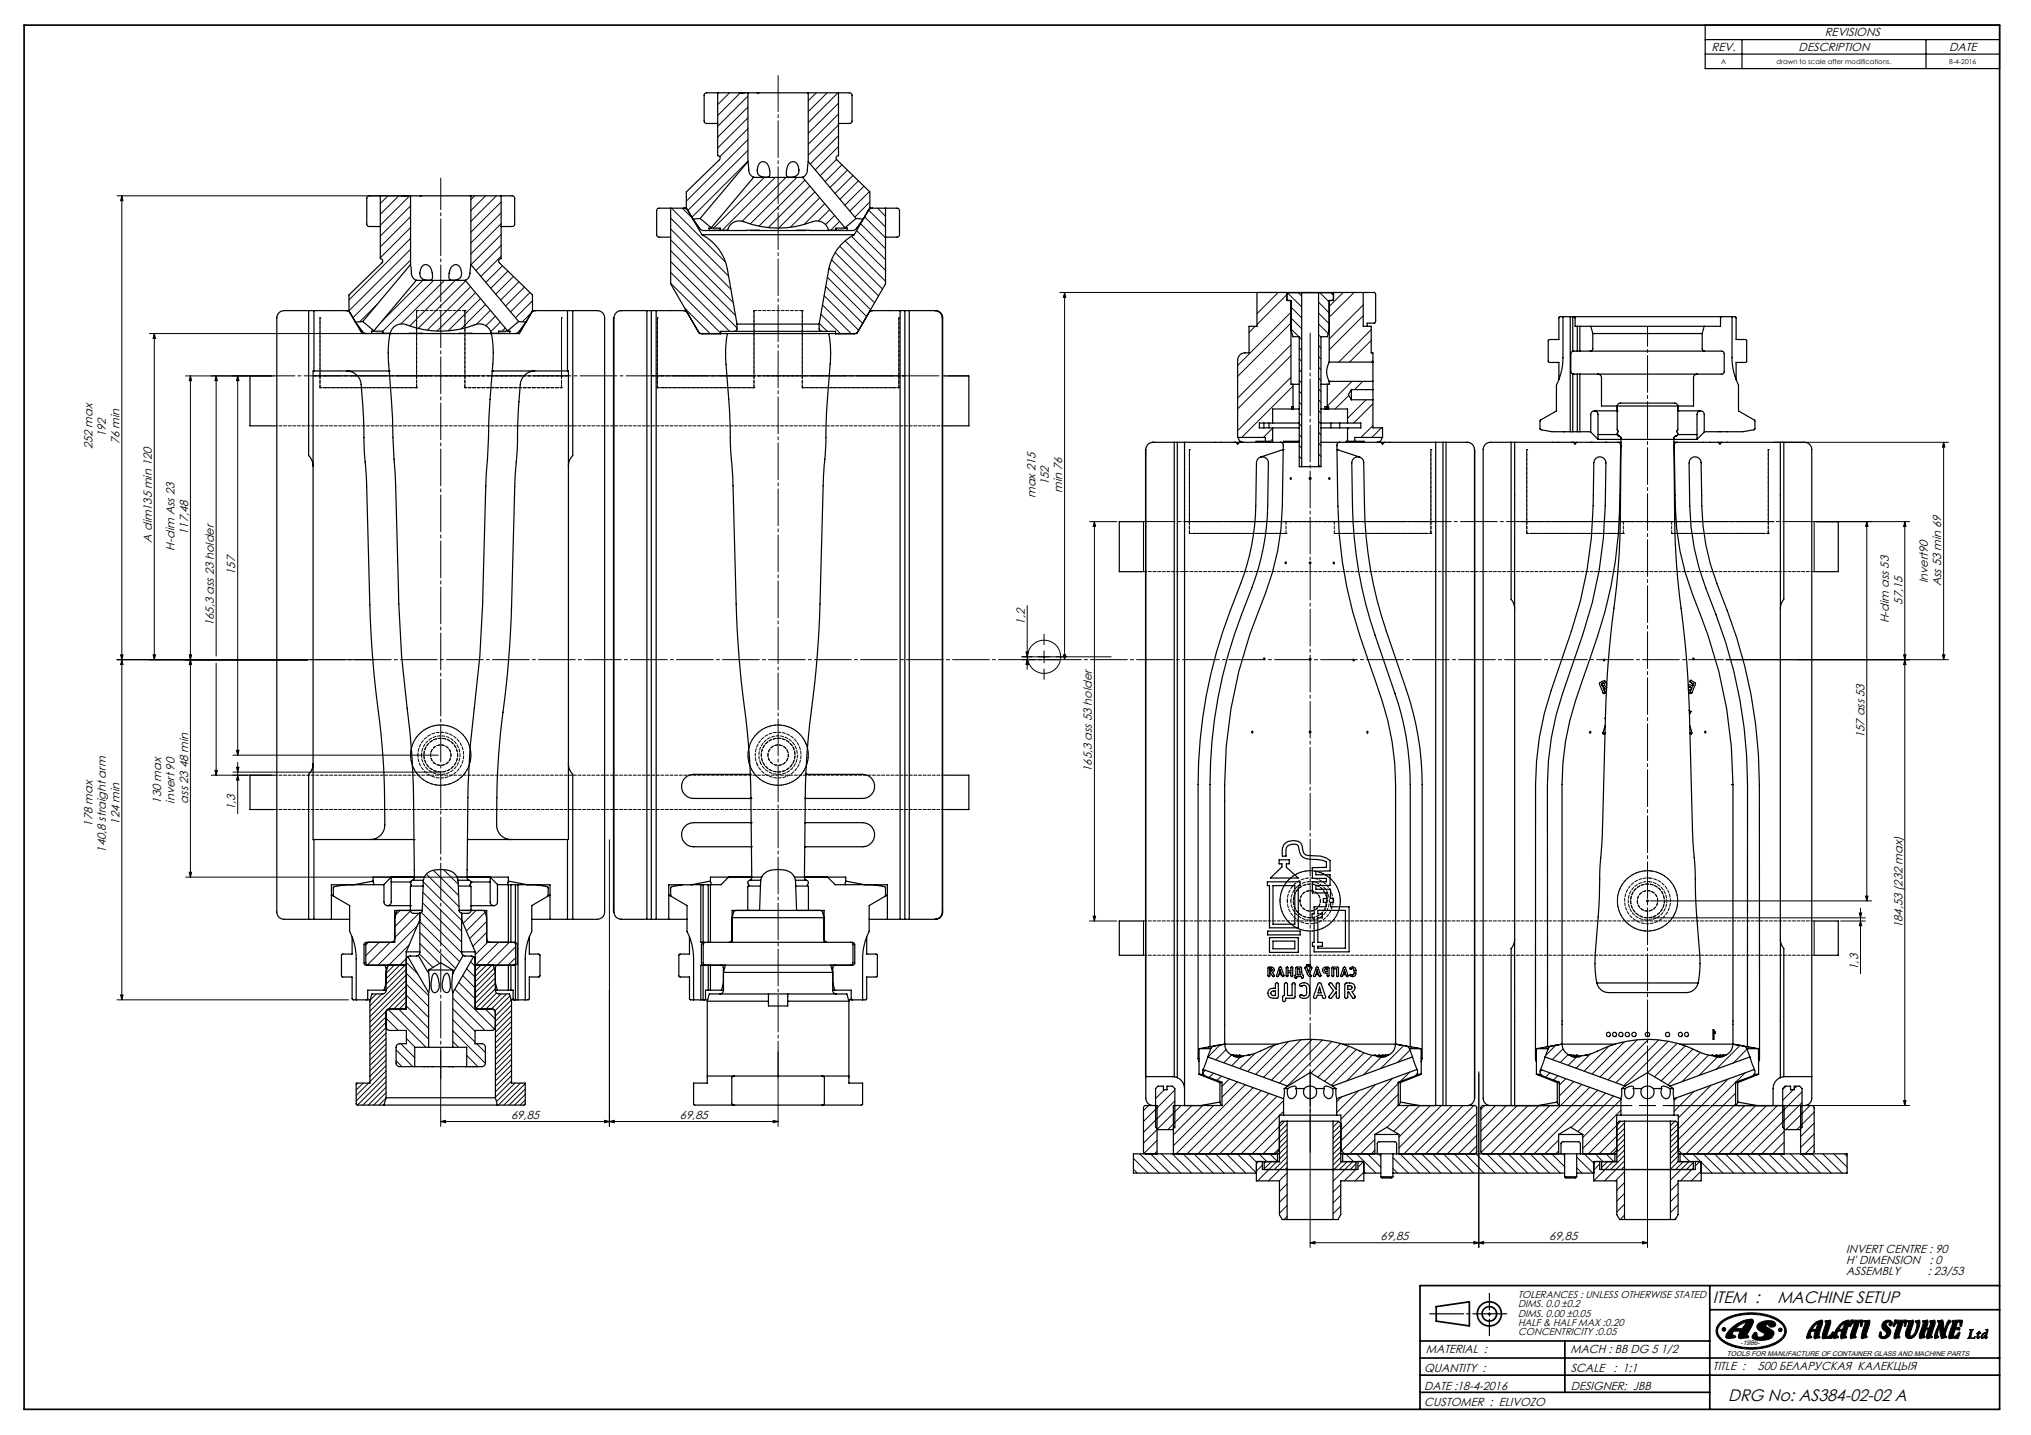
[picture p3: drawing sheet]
<svg xmlns="http://www.w3.org/2000/svg" width="841mm" height="594mm" viewBox="0 0 841 594" stroke-linecap="round" stroke-linejoin="round" font-family="sans-serif">
<defs><g id="words">
<g font-size="6.9">
<text x="709.3" y="539.4">ITEM :</text>
<text x="736" y="539.4">MACHINE SETUP</text>
<text x="715.6" y="579.7">DRG No: AS384-02-02 A</text>
</g>
<g font-size="4.8">
<text x="755.6" y="15.1">REVISIONS</text>
<text x="708.8" y="21.1">REV.</text>
<text x="744.8" y="21.1">DESCRIPTION</text>
<text x="807.1" y="21.1">DATE</text>
<text x="43.9" y="180.9" transform="rotate(-90 43.9 180.9)">192</text>
<text x="49.4" y="183.9" transform="rotate(-90 49.4 183.9)">76 min</text>
<text x="38.3" y="186.1" transform="rotate(-90 38.3 186.1)">252 max</text>
<text x="434.3" y="200.9" transform="rotate(-90 434.3 200.9)">152</text>
<text x="439.8" y="203.9" transform="rotate(-90 439.8 203.9)">min 76</text>
<text x="428.7" y="206.1" transform="rotate(-90 428.7 206.1)">max 215</text>
<text x="77.9" y="221.4" transform="rotate(-90 77.9 221.4)">117,48</text>
<text x="62.9" y="224.6" transform="rotate(-90 62.9 224.6)">A dim135 min 120</text>
<text x="72.3" y="227.9" transform="rotate(-90 72.3 227.9)">H-dim Ass 23</text>
<text x="97.4" y="237.9" transform="rotate(-90 97.4 237.9)">157</text>
<text x="798.3" y="241.5" transform="rotate(-90 798.3 241.5)">Invert90</text>
<text x="803.8" y="242.8" transform="rotate(-90 803.8 242.8)">Ass 53 min 69</text>
<text x="787.7" y="250.3" transform="rotate(-90 787.7 250.3)">57,15</text>
<text x="782.2" y="258" transform="rotate(-90 782.2 258)">H-dim ass 53</text>
<text x="88.5" y="259.2" transform="rotate(-90 88.5 259.2)">165,3 ass 23 holder</text>
<text x="424.3" y="258.6" transform="rotate(-90 424.3 258.6)">1,2</text>
<text x="772" y="305.5" transform="rotate(-90 772 305.5)">157 ass 53</text>
<text x="452.2" y="319.5" transform="rotate(-90 452.2 319.5)">165,3 ass 53 holder</text>
<text x="66.8" y="332.6" transform="rotate(-90 66.8 332.6)">130 max</text>
<text x="72.3" y="332.6" transform="rotate(-90 72.3 332.6)">invert 90</text>
<text x="77.9" y="332.6" transform="rotate(-90 77.9 332.6)">ass 23 48 min</text>
<text x="97.4" y="335.2" transform="rotate(-90 97.4 335.2)">1,3</text>
<text x="49.4" y="341.4" transform="rotate(-90 49.4 341.4)">124 min</text>
<text x="38.3" y="342.2" transform="rotate(-90 38.3 342.2)">178 max</text>
<text x="43.9" y="353" transform="rotate(-90 43.9 353)">140,8 straight arm</text>
<text x="787.7" y="384.2" transform="rotate(-90 787.7 384.2)">184,53 (232 max)</text>
<text x="769.4" y="401.4" transform="rotate(-90 769.4 401.4)">1,3</text>
<text x="211.6" y="463.2">69,85</text>
<text x="281.5" y="463.2">69,85</text>
<text x="571.6" y="513.4">69,85</text>
<text x="641.5" y="513.4">69,85</text>
<text x="764.5" y="518.6">INVERT CENTRE : 90</text>
<text x="764.5" y="527.6">ASSEMBLY</text>
<text x="764.5" y="523.1">H' DIMENSION</text>
<text x="798.3" y="527.6">: 23/53</text>
<text x="798.9" y="523.1">: 0</text>
<text x="590.5" y="560.1">MATERIAL :</text>
<text x="650.4" y="560.1">MACH : BB DG 5 1/2</text>
<text x="589.7" y="568.1">QUANTITY :</text>
<text x="650.5" y="568.1">SCALE</text>
<text x="668.1" y="568.1">: 1:1</text>
<text x="709.3" y="566.9">TITLE :</text>
<text x="727.8" y="566.9">500 БЕЛАРУСКАЯ КАЛЕКЦЬІЯ</text>
<text x="589.7" y="575.2">DATE :18-4-2016</text>
<text x="650.5" y="575.2">DESIGNER: JBB</text>
<text x="589.7" y="582">CUSTOMER : ELIVOZO</text>
</g>
<g font-size="4.1">
<text x="628.6" y="537.3">TOLERANCES : UNLESS OTHERWISE STATED</text>
<text x="628.6" y="541.2">DIMS. 0.0 ±0.2</text>
<text x="628.6" y="545">DIMS. 0.00 ±0.05</text>
<text x="628.6" y="548.8">HALF &amp; HALF MAX :0.20</text>
<text x="628.6" y="552.7">CONCENTRICITY :0.05</text>
</g>
<g font-size="2.8">
<text x="712.7" y="26.4">A</text>
<text x="735.7" y="26.4">drawn to scale after modifications.</text>
<text x="807.1" y="26.4">8-4-2016</text>
<text x="720.7" y="557">-1986-</text>
<text x="715.1" y="561.2">TOOLS FOR MANUFACTURE OF CONTAINER GLASS AND MACHINE PARTS</text>
</g>
</g></defs>
<g fill="none" stroke="#000" stroke-width=".41">
<path d="M297.6 38.4l-.4 .4M302.1 38.4l-4.9 4.9M306.6 38.4l-9.4 9.4M309.7 39.8l-12.5 12.5M338 38.4l-3.3 3.3M342.5 38.4l-7.8 7.8M347 38.4l-12.3 12.3M309.7 44.3l-12.5 12.5M309.7 48.8l-12.5 12.5M309.7 53.3l-11.6 11.6M309.7 57.8l-25.5 25.4M347.2 42.7l-12.5 12.5"/>
<path d="M347.2 47.2l-12.5 12.5M347.2 51.7l-12.5 12.5M347.2 56.2l-11.7 11.7M309.7 62.3l-24.9 24.8M309.7 66.7l-23.2 23.3M316.5 73.4l-21 21M321 73.4l-21.9 21.9M325.5 73.4l-18.2 18.2M330 73.4l-19.3 19.3M333.3 74.6l-19 19M335.4 77l-17.3 17.2M337.4 79.4l-15 15"/>
<path d="M346.4 66l-6.8 6.7M347.2 60.7l-9.6 9.6M348.6 68.2l-6.9 7M350.9 70.4l-7.2 7.2M353.2 72.6l-7.4 7.5M355.5 74.9l-7.7 7.6M357.8 77.1l-8 7.8M360 79.3l-8.1 8.1M48.4 81.1h120.6M50.4 81.1v332.8M50.4 81.1l.5 2h-.9zM160.7 81.1l-3.2 3.1"/>
<path d="M165.1 81.1l-7.6 7.6M169.7 81.1l-12.2 12.1M170 98.7l-25.5 25.5M170 94.2l-12.5 12.5M170 89.7l-12.5 12.5M170 85.2l-12.5 12.5M196.6 81.1l-1.6 1.5M201.1 81.1l-6.1 6.1M205.6 81.1l-10.6 10.5M207.5 97.1l-12.4 12.5M207.5 92.6l-12.5 12.5M207.5 88.1l-12.5 12.5"/>
<path d="M207.5 83.6l-12.5 12.5M277.7 90.3l24 24M277.7 94.8l24.9 24.9M277.7 99.3l25.9 25.9M278.1 86.2l22.4 22.3M282.5 86.2l4.2 4.1M339.4 81.9l-12.2 12.2M341.5 84.3l-8.6 8.6M343.6 86.8l-4.8 4.7M345.6 89.2l-3.8 3.7M347.7 91.6l-3.7 3.7M349.7 94.1l-.3 .3"/>
<path d="M350 99.7l16.7 16.7M352.6 97.8l14.1 14.1M354.7 95.5l12 11.9M356.4 92.6l10.3 10.3M358 89.8l8.7 8.7M359.7 87l7 7M360.2 83.6l-6.2 6.2M363.4 86.2l3.3 3.3M170 107.7l-23.8 23.8M170 103.2l-25.5 25.5M175 116.1l-16.9 17M179.5 116.1l-21 21"/>
<path d="M184 116.1l-18 18M188.5 116.1l-18.8 18.8M192.8 116.3l-19.7 19.7M194.9 118.7l-18 18M207.5 106.1l-8.4 8.3M207.5 101.6l-10.4 10.4M208.1 110l-6.9 6.9M210.3 112.2l-7.1 7.1M212.6 114.4l-7.3 7.4M214.9 116.7l-7.6 7.5M217.2 118.8l-7.8 7.8M277.7 103.7l26.9 26.9"/>
<path d="M277.7 108.3l27.5 27.4M277.7 112.7l24.4 24.5M277.7 117.2l20.8 20.8M341.9 118.6l15.3 15.3M342.6 114.8l16.2 16.2M343.3 111l17.2 17.2M344.3 107.5l17.8 17.8M345.8 104.5l18 18M347.7 101.9l17.7 17.8M61.9 138.1h88.7M63.9 138.1v135M63.9 138.1l.5 2h-1z"/>
<path d="M156.2 125.9l-7.3 7.3M196.9 121.1l-15.9 15.9M199 123.6l-13.4 13.3M201 126l-10.1 10.2M203.1 128.5l-5.8 5.7M205.1 130.9l-3.9 3.9M207.2 133.3l-4 4M209.2 135.8l-1.3 1.3M219.5 121.1l-8.1 8M220 129.5l-3.7 3.7M220.5 124.5l-7 7M283.5 127.5l10.6 10.7"/>
<path d="M339.2 133.9l3.3 3.3M339.9 130.1l8.1 8.1M340.6 126.3l11.9 11.9M341.3 122.4l14.3 14.3M438.8 121.1h112.4M440.8 121.1l.5 2h-1zM440.8 121.1v152M519.7 135.1l-2.5 2.5M529.3 121.1l-8.8 8.8M532.8 122l-12.3 12.3M533.2 121.2l5.8 5.9M534.6 133.7l-22.1 22.1"/>
<path d="M534.6 129.3l-22.1 22M534.6 127.1l4.4 4.5M534.6 131.6l4.4 4.5M534.6 136.1l3.2 3.3M537.6 121.2l1.4 1.4M538 139.6l1 .9M546 129.6l4.4 4.4M546 125.1l4.4 4.4M546 134.1l4 3.9M546 138.6l1 1M546.6 121.2l3.8 3.8M551 121.2l1.1 1"/>
<path d="M556.2 121.1l-5.8 5.8M560.7 121.1l-10.3 10.2M564.5 126.3l-14.1 14M564.5 130.7l-14.1 14.1M567.8 136.4l-13.4 13.5M76.9 155.6h35.6M78.8 155.6v207.5M78.8 155.6l.5 2h-.9zM89.5 155.6l.5 2h-1zM89.5 155.6v116M98.4 155.6l.6 2h-1.1zM98.4 155.6v157"/>
<path d="M534.6 142.7l-22.1 22.1M534.6 156.2l-22.1 22.1M534.6 147.2l-22.1 22.1M535.4 159.8l-21.2 21.3M538 144l1 1M538 148.5l1 1M538 153l1 1M538 157.5l1 1M546 147.6l1 .9M546 143l1 1.1M546 152l1 1M546 156.5l1 1"/>
<path d="M549.6 159.1h.1M550.8 157.9l-.4 .4M559.8 157.9l-10.2 10.2M564.3 157.9l-3.4 3.4M567.8 140.9l-9 9M568.5 149.2l-.7 .7M527 177.2l-3.9 3.9M535.4 168.8l-.1 .1M538 162l1 1M538 166.5l1 1M538 171l1 1M538 175.5l1 1"/>
<path d="M538 179.9l1 1.1M546 161l1 1M546 165.5l1 1M546 170l1 1M546 174.5l1 1M546 179l1 1M558.5 163.7l-5.6 5.6M558.5 177.1l-.5 .6M565.7 165.5l-7.7 7.7M568.5 176.1l-4.9 5M568.5 167.1l-8 8M572 177.1l-4 4"/>
<path d="M527 181.7l-1.4 1.4M538 184.5l1 .9M538 188.9l1 1M546 188l1 .9M546 183.5l1 1M546 192.4l.7 .8M734.6 183.1h72.2M804.8 183.1l.6 2h-1.1zM804.8 183.1v90M451.2 215.9h11.3M453.2 215.9l.5 2h-1.1zM453.2 215.9v165.3"/>
<path d="M473.5 215.9v20.7M751.2 215.9v20.7M752.2 215.9h38.6M773 215.9l.5 2h-1zM773 215.9v157M788.7 215.9v241.7M788.7 215.9l.5 2h-1zM425.3 250.6v26.5M48.4 273.1h106.6M50 271.1h.9l-.5 2zM50.4 273.1l.5 2h-.9zM63.4 271.1h1l-.5 2z"/>
<path d="M78.4 271.1h.9l-.5 2zM78.8 273.1l.5 2h-.9zM89.5 274.6v46.3M423.3 273.1h15.3M424.9 269.9h.9l-.5 2zM425.3 273.1l.5 2h-.9zM432.3 262.5v4.4M432.3 269.4v5M432.3 276.9v4.3M440.3 271.1h1l-.5 2zM460.1 271.9h-37.1M788.2 271.1h1l-.5 2z"/>
<path d="M788.7 273.1l.5 2h-1zM804.3 271.1h1.1l-.6 2zM806.8 273.1h-92.1M89 318.9h1l-.5 2zM96.4 319.6h85.1M96.4 312.6h85.1M97.9 317.6h1.1l-.6 2zM97.9 310.6h1.1l-.6 2zM98.4 315.6v21.2M98.4 320.9l.6 2h-1.1zM112.5 320.9h-25M252.3 347.6v118.7"/>
<path d="M76.9 363.1h119.7M78.4 361.1h.9l-.5 2zM165.7 376.9l-1.9 1.9M170 377l-6.5 6.6M173.5 378.1l-10 10M174.5 377.7l16.6 16.7M174.9 373.7l16.2 16.2M175.1 369.4l16 16M175.3 365l15.8 15.9M176.6 361.8l13.5 13.5M179.5 360.2l10.4 10.5M183.7 360l6.1 6"/>
<path d="M191.5 378.1l-.3 .2M197.1 376.9l-5.3 5.3M200.9 377.6l-7.8 7.8M452.6 379.2h1.1l-.5 2zM681.7 372.9h1M681.8 372.6l.8 .7M682.2 372.4v1M682.6 372.6l-.8 .7M683.2 379.9h89.2M683.2 372.9h91.8M769.9 377.9h1l-.5 2zM770.4 375.9v27.1"/>
<path d="M772.5 370.9h1l-.5 2zM152.5 390.1l-1 1M157 390.1l-5.5 5.5M161.5 390.1l-9.4 9.3M163.3 399.5l-3.4 3.4M167.7 399.5l-7.8 7.9M168.2 396.8l-8.3 8.3M168.2 398.4l4.9 4.9M169.5 391.1l-8.9 8.8M172.8 383.3l-16.3 16.2M173.7 394.9l5.6 5.6M173.8 390.6l8.3 8.2"/>
<path d="M173.8 381.6l16.5 16.4M173.8 386l14.9 14.9M194.9 398.1l1.8 1.9M199.2 399.5l-2.4 2.4M201.5 386l-5.7 5.7M201.5 381.5l-7 7M201.9 390.1l-5.1 5.1M203.7 399.5l-6.9 6.9M206.4 390.1l-9.6 9.6M210.9 390.1l-14.1 14M213.5 396.4l-3.1 3.1M213.5 391.9l-7.6 7.6"/>
<path d="M451.2 381.2h11.3M473.5 381.2v14.2M751.2 381.2v14.2M762.2 381.2h10.2M770.4 381.2l.5 2h-1zM48.4 413.9h95.9M50 411.9h.9l-.5 2zM155.9 411.4l-2.6 2.5M158.1 411.4l-4.9 4.9M159.8 418.6l-6.6 6.7M160.8 417.9l15.6 15.6M165.1 417.7l12.4 12.4"/>
<path d="M168.1 417.1l-.5 .5M168.2 405.8l-15 15M168.2 401.3l-8.3 8.3M168.2 403.6l-15 15M168.2 408.1l-15 14.9M168.2 410.3l-7.4 7.4M168.2 412.5l-5.2 5.2M168.2 414.8l-2.9 2.9M168.2 416.4l9.3 9.2M168.2 411.9l9.3 9.2M168.2 407.4l9.3 9.3M168.2 402.9l9.3 9.2"/>
<path d="M187.5 417.7l9.2 9.2M187.5 413.2l13.3 13.3M188.3 409.5l16.5 16.5M189.9 406.6l6.8 6.8M191.6 403.8l5.1 5.2M193.2 401l3.5 3.5M201 417.7l4.1 4.1M204.6 400.8l-7.8 7.9M205.1 407.1l-8.3 8.3M205.1 402.6l-8.3 8.3M205.1 404.8l-8.3 8.3M205.1 409.3l-8.1 8.1"/>
<path d="M205.6 411l-6.7 6.7M207.5 411.4l-6.3 6.3M209.7 411.4l-6.3 6.3M211.2 412.2l-6.1 6.1M211.7 414l-6.6 6.5M211.8 416.1l-6.7 6.6M211.8 418.4l-6.7 6.6M159.8 420.9l-6.6 6.7M159.8 423.1l-6.6 6.7M159.8 425.4l-6.6 6.6M159.8 427.6l-6.6 6.7M159.8 429.9l-6.6 6.6"/>
<path d="M159.8 432.1l-6.6 6.7M159.8 434.4l-6.6 6.6M159.8 436.6l-6.6 6.7M159.8 438.8l-6.6 6.7M159.9 421.5l5 5M164 439.1l2.4 2.4M164 434.6l7 6.9M165.9 432l5.8 5.8M168.3 429.9l3.6 3.6M182.5 434.8v31.5M187.5 431.1l2.4 2.4M187.5 426.6l13.5 13.6"/>
<path d="M187.5 422.2l9.2 9.2M193.3 436.9l4.6 4.6M197.4 432l3.6 3.6M211.8 420.6l-6.7 6.6M211.8 422.8l-6.7 6.7M211.8 425.1l-6.7 6.6M211.8 427.3l-6.7 6.7M211.8 429.6l-6.7 6.6M211.8 431.8l-6.7 6.7M211.8 434.1l-6.7 6.6M211.8 436.3l-6.7 6.6M211.8 438.5l-6.7 6.7"/>
<path d="M322.2 435.4v30.9M505.1 432.6l-4.9 4.9M507.7 434.5l-4.3 4.2M510 436.7l-3.3 3.2M513.5 437.6l-3.5 3.5M519.6 436l-6.3 6.3M527.4 432.7l-10.8 10.8M533.6 431.1l-13.7 13.6M538.8 430.3l-15.6 15.6M543.4 430.2l-16.9 16.9M547.6 430.5l-17.8 17.8M551.5 431.1l-18.4 18.4"/>
<path d="M555.1 432l-12.2 12.2M558.5 433.1l-12.8 12.8M561.7 434.4l-13.2 13.2M564.8 435.8l-13.5 13.5M568.2 436.8l-10.6 10.7M571.9 437.7l-7.2 7.2M581.2 432.8l-9.5 9.5M583.8 434.7l-5 5.1M644.2 432.7l-4.2 4.2M647.2 434.2l-4.4 4.4M649.4 436.5l-3.3 3.3M652.7 437.7l-3.3 3.3"/>
<path d="M658.6 436.3l-6 5.9M666.3 433l-10.3 10.4M672.6 431.2l-13.4 13.4M677.9 430.4l-15.4 15.4M682.6 430.2l-16.8 16.8M686.9 430.5l-17.8 17.7M690.8 431l-18.4 18.4M694.4 431.9l-12.1 12.1M697.8 432.9l-12.7 12.8M701 434.2l-13.1 13.2M704.1 435.6l-13.4 13.5M707.5 436.7l-11 11"/>
<path d="M711.1 437.6l-7.6 7.6M720.5 432.7l-9.9 9.9M723.4 434.3l-5.7 5.7M148.1 448.3l-.6 .7M150.4 448.3l-2.9 2.9M152.6 448.3l-5.1 5.2M159.8 454.6l-2.8 2.8M159.8 445.6l-11.8 11.8M159.8 441.1l-6.6 6.6M159.8 443.3l-12.3 12.4M159.8 447.8l-9.6 9.6M159.8 450.1l-7.3 7.3"/>
<path d="M159.8 452.3l-5.1 5.1M193.3 441.4l.1 .1M211.8 440.8l-6.7 6.6M211.8 443l-6.7 6.7M211.8 445.3l-6.7 6.6M211.8 447.5l-6.7 6.7M213.3 448.3l-7.7 7.7M215.5 448.3l-9.1 9.1M217.5 448.5l-8.9 8.9M217.5 450.8l-6.6 6.6M217.5 453l-4.4 4.4M217.5 455.3l-2.1 2.1"/>
<path d="M475.6 457.6l-2.1 2.1M479.1 458.6l-5.6 5.6M482.1 451.1l-3.6 3.6M483.6 449.6l-.4 .4M486.5 455.7l-13 13M486.5 451.2l-8 8M489.1 457.6l-3.2 3.2M493.6 457.6l-7.7 7.7M498.1 457.6l-12.2 12.2M499.1 443l-1 1.1M502.5 444.2l-1.8 1.8M502.5 457.6l-16.6 16.7"/>
<path d="M505.7 445.4l-1.8 1.8M509 446.6l-3 3.1M512.3 447.8l-6.3 6.4M515.6 449l-28.6 28.6M518.9 450.2l-27.4 27.4M522.2 451.4l-26.2 26.2M525.5 452.6l-25 25M528.8 453.8l-23.8 23.8M531.5 455.6l-22 22M542.5 443.3v73.1M555.4 454.1l-1.9 2M562.5 451.5l-9 9"/>
<path d="M569.6 448.9l-14.4 14.4M576.7 446.4l-24.7 24.6M579 457.5l-20.1 20.1M579 453l-23.4 23.4M579 448.5l-23.8 23.8M583.4 457.6l-9 9M583.7 443.8l-3.8 3.8M587.9 457.6l-10.8 10.7M592.3 457.6l-13 13.1M596.8 457.6l-17.5 17.5M601.3 457.7l-20 19.9M605.8 457.7l-20 19.9"/>
<path d="M610.3 457.6l-20 20M612.4 443.6v72.8M614.8 457.6l-1.6 1.6M619.3 457.6l-6.1 6.1M623.8 457.6l-10.6 10.6M628.3 457.6l-15.1 15.1M632.8 457.6l-19.5 19.5M637.3 457.6l-20 20M638.5 442.9l-.8 .8M641.7 457.6l-20 20M641.8 444.1l-1.8 1.8M645.1 445.3l-1.8 1.8"/>
<path d="M648.4 446.5l-2.7 2.6M651.7 447.7l-6 6M654.9 448.9l-28.7 28.7M658.2 450.1l-27.5 27.5M661.5 451.3l-26.3 26.3M664.8 452.5l-14.2 14.2M668.1 453.7l-14.7 14.7M671.2 459.6l-15.8 15.8M671.2 455.1l-15.8 15.8M682.2 440.4v76M694.4 454.4l-1.2 1.1M701.4 451.8l-8.2 8.3"/>
<path d="M708.5 449.3l-13.6 13.5M715.5 446.7l-23.8 23.8M718.7 452.5l-23.7 23.7M718.7 448l-27 27M718.7 457l-20.6 20.6M722.6 457.6l-20 20M722.6 444.1l-3.8 3.8M727 457.6l-20 20M731.6 457.6l-20 20M736 457.6l-20 20M739.5 449.6l-1.3 1.3M739.8 457.6h51"/>
<path d="M742.5 451.1l-4.3 4.4M744 449.6l-1.1 1.1M746.2 451.9l-25.7 25.7M746.2 456.4l-21.2 21.2M749.5 457.6l-3.9 3.9M788.2 455.6h1l-.5 2zM182.5 464.2l2-.4v.9zM182.5 464.2h139.7M250.3 463.8l2 .4-2 .5zM252.3 464.2l2.1-.4v.9zM320.2 463.8l2 .4-2 .5zM469.3 479.5l6.1 6.1"/>
<path d="M471.9 477.6l8.1 8M476.4 477.6l8 8M479.1 476.6l-1.1 1M479.1 472.1l-5.3 5.2M479.1 467.6l-5.6 5.6M480.9 477.6l8 8M485.4 477.6l8 8M486.5 464.7l-2.9 2.9M486.5 460.2l-7.2 7.2M489.9 477.6l8 8M494.4 477.6l8 8M498.9 477.6l8 8"/>
<path d="M503.4 477.6l8 8M507.9 477.6l8 8M512.3 477.6l8 7.9M516.9 477.6l3.4 3.4M521.3 477.6l3.2 3.2M525.8 477.6l3.2 3.2M529.7 475.3l-2.3 2.3M529.7 466.3l-11.2 11.3M529.7 461.8l-15.7 15.8M531.5 460.1l-1.5 1.5M532 464.1l-2.2 2.2M533 467.6l-10 10"/>
<path d="M533 476.6l-3.2 3.1M533 465.3l-3.2 3.2M533 469.8l-3.2 3.2M533 472l-3.2 3.3M533 474.3l-3.2 3.2M533 478.8l-5.3 5.3M552.2 464.1l-.2 .2M554.3 464.2l-2.3 2.3M555.2 476.8l-3.2 3.2M555.2 465.6l-3.2 3.2M555.2 470.1l-3.2 3.2M555.2 472.3l-3.2 3.2"/>
<path d="M555.2 474.5l-3.2 3.3M555.2 479.1l-3.2 3.1M557.2 477.6l3.3 3.2M561.7 477.6l8 8M566.2 477.6l5.6 5.6M569.3 476.2l-1.4 1.4M569.3 471.7l-5.9 5.9M570.7 477.6l1.1 1.1M576.8 479.2l6.4 6.4M579.7 477.6l8 8M584.2 477.6l8 8M588.7 477.6l8 8"/>
<path d="M593.2 477.6l8 8M597.7 477.6l7.9 8M602.2 477.6l8 8M606.6 477.6l8 8M611.2 477.6l7.9 8M611.5 474.4l-3.2 3.2M611.5 469.9l-7.7 7.7M611.5 465.4l-12.2 12.2M611.5 460.9l-16.7 16.7M615.6 477.6l8 8M620.1 477.6l8 8M624.6 477.6l8 8"/>
<path d="M629.1 477.6l8 8M633.6 477.6l8 8M638.1 477.6l8 8M642.5 477.6l5.4 5.3M645.4 476.4l-1.2 1.2M645.4 471.9l-5.7 5.7M647.1 477.6l.8 .8M652.9 479l6.7 6.6M656 477.6l4 3.9M660.5 477.6l3.2 3.2M665 477.6l3.2 3.2M671.2 464.1l-13.6 13.5"/>
<path d="M672.7 464.8l-3.2 3.2M672.7 467.1l-10.5 10.5M672.7 469.3l-3.2 3.2M672.7 471.6l-6.1 6M672.7 473.8l-3.2 3.2M672.7 476l-3.2 3.2M672.7 478.3l-5.8 5.8M693.6 464.1l-1.9 1.9M694.9 465.1l-3.2 3.2M694.9 469.6l-3.2 3.2M694.9 474.1l-3.2 3.2M694.9 476.3l-3.2 3.2"/>
<path d="M694.9 478.5l-3.2 3.2M696.5 477.6l3.2 3.2M700.9 477.6l3.2 3.2M705.4 477.6l8 8M709.9 477.6l8 8M714.4 477.6l8 8M718.9 477.6l8 8M723.4 477.6l8 8M727.9 477.6l8 8M732.4 477.6l8 8M736.8 477.6l8.1 8M738.8 477.3l-.3 .3"/>
<path d="M738.8 472.8l-4.8 4.8M738.8 468.3l-9.3 9.3M741.4 477.6l7.9 8M745.8 477.6l8.1 8M746.2 460.9l-6.7 6.7M750.3 477.6l8 8M751.2 473.9l-3.7 3.7M751.2 469.4l-5.6 5.6M751.2 464.9l-5.6 5.6M751.2 460.4l-7.2 7.2M754.8 477.6l8 8M759.3 477.6l5.6 5.6"/>
<path d="M763.8 477.6l1.1 1M469.3 484l1.7 1.6M522.7 482.3l-2.5 2.5M524.2 480.9l-.7 .7M526.4 480.9l-2.9 2.9M528.6 480.9l-7.8 7.9M533 499l-3.2 3.2M533 490l-3.2 3.2M533 481l-7.7 7.8M533 485.5l-3.3 3.3M533 494.5l-3.2 3.2M533 483.3l-.8 .8"/>
<path d="M555.2 499.3l-3.2 3.2M555.2 490.3l-3.2 3.2M555.2 494.8l-3.2 3.2M555.6 480.9l-3.6 3.6M557.8 480.9l-3.2 3.2M560.1 480.9l-8.1 8.1M561.5 484l-4.8 4.8M561.5 481.7l-2.4 2.4M564.3 481.1l-2 2.1M564.7 485.1l.6 .5M564.7 485.2l-3.5 3.6M576.8 483.7l1.9 1.9"/>
<path d="M652.9 483.4l2.2 2.2M662.4 481.9l-2.5 2.4M663.3 480.9l-.1 .1M665.6 480.9l-2.4 2.4M667.8 480.9l-7.9 7.9M672.7 480.5l-8.2 8.3M672.7 485l-3.8 3.8M672.7 489.5l-3.2 3.2M672.7 494l-3.2 3.2M672.7 498.5l-3.2 3.2M672.7 482.8l-1.3 1.3M694.9 489.8l-3.2 3.2"/>
<path d="M694.9 494.3l-3.2 3.1M694.9 498.8l-3.2 3.2M694.9 480.8l-3.2 3.2M697 480.9l-3.2 3.2M699.3 480.9l-7.6 7.6M701.2 483.5l-5.3 5.3M701.2 481.2l-2.9 2.9M703.9 480.8l-1.9 1.9M704.4 485.6h.1M704.4 481.1l4.5 4.5M704.4 484.7l-4 4.1M533 503.5l-1.3 1.3"/>
<path d="M542.5 514.4l2-.5v1zM542.5 514.4h139.7M610.3 513.9l2.1 .5-2.1 .5zM612.4 514.4l1.9-.5v1zM672.7 503l-1.8 1.8M680.2 513.9l2 .5-2 .5zM694.3 503.9l-1 .9M616.2 543.9h1M616.4 543.5l.7 .7M616.7 543.4v1M617.1 543.5l-.7 .7M712.2 548.5a19.1 19.1 0 0 1 16.6-4.2 12.3 12.3 0 0 1 10 5.4 4.3 4.3 0 0 1-2 5 23 23 0 0 1-23.4 0 4.1 4.1 0 0 1-1.2-6.2z"/>
<path d="M712.5 547.2a23.6 23.6 0 0 1 21.1-2.4 7.5 7.5 0 0 1 6.1 6.3 8.2 8.2 0 0 1-6.5 6.1 23.7 23.7 0 0 1-20.4-2.3 4.7 4.7 0 0 1-.3-7.7zM716.1 550.6a13.2 13.2 0 0 1 9.6-4.5l.5 .9-.4 1-2.3 4.5 .6 .7-.2 .5-3.8 .3-.3-.8 .9-2.2h-2.9l-.4 1.5 1.3 .8-.7 .5a4.7 4.7 0 0 1-3.4-.1l.3-1.5zM718.5 550a5.9 5.9 0 0 1 4.3-2.6v.6l-1.4 2zM727.9 548.1a6.6 6.6 0 0 1 6.9-.9l.5 1.1-.3 .6-.6 .4h-1.4l-.6-.5 .2-.8h-.2l-1 .4-.2 .4 .2 .5 2.8 1.6 .4 .6a3.3 3.3 0 0 1-3.8 3.2 5.3 5.3 0 0 1-5.3-1.1l.1-.6 1.1-1.5 .8 .3 .3 1.6a2.69 2.69 0 0 0 2.9-.9l-.5-.8a2.92 2.92 0 0 1-2.7-2.8zM750.5 548.6a4.3 4.3 0 0 1 3.8-2.2l.5 .5-.3 1.7a7.6 7.6 0 0 0-1.3 4.3l.3 .8-1.8 .5a.71 .71 0 0 1-.5-1.2l.4-1.9h-.2a1.24 1.24 0 0 0-1.8 1.2l.6 1.4-2 .3-.2-.5 .9-2.6zM751.5 548.7l1.2-.9-.8 2.5-1.5-.1zM755.8 546.8l1.8-.4 .5 .3-.2 1.7-1.4 4.2 .1 .6a3.1 3.1 0 0 0 2.3-1.9l.4 .3-.9 2.4-3.5 .2-.4-.3a4.6 4.6 0 0 1 .7-3.5l.9-2.6zM761.5 548.6a4.3 4.3 0 0 1 3.9-2.2l.4 .5-.3 1.7a7.6 7.6 0 0 0-1.3 4.3l.4 .8-1.9 .5a.73 .73 0 0 1-.5-1.2l.5-1.9h-.2a1.24 1.24 0 0 0-1.8 1.2l.6 1.4-2.1 .3-.1-.5 .9-2.6zM762.5 548.7l1.2-.9-.7 2.5-1.6-.1zM766.5 546.4h4.7l.3 .4-.8 2.3-.3-.3-.1-1.3-.5-.1-1.6 5.3 .3 1-1.8 .4-.6-.4 .2-1.4 1.5-4.9-.7 .4-.9 1.3h-.3zM772 546.7l1.9-.3 .4 .4-.3 1.9-1.3 3.8a.62 .62 0 0 1 .4 .7 .62 .62 0 0 1-.6 .5l-1.3 .4-.5-.2 .5-2.8 1.1-3.3-.5-.8zM779.9 547.2l1.3-.7h1.5l1 .8-.2 1.2-.3 .3-.9-.2-.2-.6 .5-.5-.4-.3a1.07 1.07 0 0 0-1.1 1.4 3.1 3.1 0 0 1 1.1 4.7l-1.6 .8h-1.3l-1.2-.9 .5-1.9 .5 .3-.1 1.1 .5 .6h.7l.9-.8a2.95 2.95 0 0 0-1.7-2.6l-.2-1.4z"/>
<path d="M784.6 546.4h4.7l.3 .3-.7 2.4-.4-.3-.1-1.3-.5-.2-1.6 5.5 .4 .9-2.1 .4-.3-.3 .1-1.5 1.6-4.8a1.11 1.11 0 0 0-1.3 1l-.3 .6h-.4zM790 546.7l1.8-.3 .5 .3-.1 1.3-1.3 4.3 .5 .8a5.1 5.1 0 0 0 2.3-5.2l-.7-.7 .1-.5 1.8-.1a9.3 9.3 0 0 1-2.5 6.9l-1 .6-1.4-.1-.6-.4a6.8 6.8 0 0 1 .9-5.5zM796.3 546.6h1.9a3.7 3.7 0 0 1-.5 3.1h1.1l.6-2.1a.51 .51 0 0 1-.3-.5 .51 .51 0 0 1 .3-.4M796.4 546.6a.56 .56 0 0 0-.3 .5 .56 .56 0 0 0 .3 .5l-1.1 3.3a2.98 2.98 0 0 0-.4 3.2l2.2-.5-.3-.9 .6-2.2h1.1a3.8 3.8 0 0 0-.6 3.6l2.3-.5-.4-.9 .8-2.7a4.3 4.3 0 0 0 .6-3.5l-1.9 .2M802.3 546.7l2.2-.2 .6 4.5a8.3 8.3 0 0 1 1.8-4.6l.9 .6a8.9 8.9 0 0 0-2.2 5.9l.4 .3v.5l-2 .4-.7-2.3-.2-2.8-.8 3.2 .5 1.4-1.2 .5-.5-.1a3.2 3.2 0 0 1 .4-2.8l1.4-3.4zM808.4 546.7l4-.2 .3 .4-.7 2.3-.5-.6v-1.1l-1-.3-.6 2.4h1.6v.8l-.4 .2-.6-.3-1 .2-.6 2.4 .3 .3a2.39 2.39 0 0 0 1.8-1.6l.4-.2 .2 .4-.8 2.2-3.5 .2-.4-.3 .3-1.9 1.3-4zM815.4 550.3h2l-.9 .9-.4 2.4 .9 .2 1-.7-.3 .9-3 .1 .5-.5 .6-2.1 .1-.7zM819.3 551.1l.6-.1-.3 .7h.7l-.8 .3-.3 1.7 .7-.4-.9 .8-.5-.6 .5-1.5-.6 .1 .6-.4zM821.6 552l.5-.2a1.5 1.5 0 0 1-1 1.8l-.1-.6zM822.1 550.4l1.1-.2-.7 3.3 .5-.2-.3 .6-.7 .2 .1-1.3-.9 1.1-.7 .1a1.87 1.87 0 0 1 2-2.4v-1.1zM822.7 552.6l-.7 .7"/>
<circle cx="432.3" cy="271.9" r="6.9"/>
<circle cx="713.8" cy="550.3" r=".75"/>
<circle cx="737.2" cy="550.5" r=".75"/>
</g>
<g fill="none" stroke="#000" stroke-width=".7" stroke-linecap="butt">
<circle cx="616.7" cy="543.9" r="5"/>
<circle cx="616.7" cy="543.9" r="3"/>
</g>
<path d="M592.1 543.8h31.8" fill="none" stroke="#000" stroke-width=".5" stroke-dasharray="15.2 1.3 1.3 1.3" stroke-dashoffset="1.2"/>
<path d="M616.7 535.4v17.5" fill="none" stroke="#000" stroke-width=".5" stroke-dasharray="15.2 1.3 1.3 1.3" stroke-dashoffset="8.4"/>
<path d="M10 10.4h818v573h-818zM708 532.2v51.2M828 532.2h-240v51.2M588 555.1h120M594.7 540.9l13.7-2v9.9l-13.7-1.9zM648 555.1v21.2M708 542.1h120M588 562.1h240M588 569.2h240M588 576.3h120" fill="none" stroke="#000" stroke-width=".7"/>
<path d="M718.5 550l2.2-1.8 1.6-.7a.35 .35 0 0 1 .5-.1 .35 .35 0 0 1 0 .6l-1.4 2zM716.2 550.5l-1.3 1.7a1.12 1.12 0 0 0-.2 1.6 1.12 1.12 0 0 0 1.5 .2l1.8-.2a.59 .59 0 0 0 .8-.6 .59 .59 0 0 0-.8-.5 .63 .63 0 0 1-.7-.4 .63 .63 0 0 1 .2-.8l.3-.5h2.9l-.7 1.2a1.19 1.19 0 0 0-.1 1.7 1.19 1.19 0 0 0 1.7 0h1.5a.68 .68 0 0 0 1-.4 .68 .68 0 0 0-.6-.9l2.3-4.6a1.28 1.28 0 0 0 .1-1.7 1.28 1.28 0 0 0-1.7-.2l-1.1 .1a15.5 15.5 0 0 0-6.9 4.3zM727.9 548.1a2.1 2.1 0 0 0 1.5 3.3 1.07 1.07 0 0 1 1.3 1.1 1.07 1.07 0 0 1-1.4 1h-.4a1.03 1.03 0 0 1-1.2-.2 1.03 1.03 0 0 1-.1-1.2l-.2-.5a1.65 1.65 0 0 0-1.7 2.4 8 8 0 0 0 8.4-.7l.5-1.4a3.9 3.9 0 0 0-2.9-2.5 .82 .82 0 0 1-.2-1 .82 .82 0 0 1 1.1-.3 .96 .96 0 0 0 .1 1.2 .96 .96 0 0 0 1.3 0 1.31 1.31 0 0 0 1.3-1.4 1.31 1.31 0 0 0-1.6-1.1 6.9 6.9 0 0 0-5.8 1.3zM736.4 550.5a.75 .75 0 0 0 1.5 0 .75 .75 0 0 0-1.5 0zM713.1 550.3a.75 .75 0 0 0 1.5 0 .75 .75 0 0 0-1.5 0zM712.2 547.5a4.7 4.7 0 0 0 1.1 7.8 23.6 23.6 0 0 0 24.1-.3 4.8 4.8 0 0 0-.4-8.4 23.6 23.6 0 0 0-24.1 .3zM713.1 547.5a22.6 22.6 0 0 1 24 0 4.2 4.2 0 0 1-.5 7.4 23 23 0 0 1-23.5-.5 4.1 4.1 0 0 1 0-6.9zM755.8 546.7l.3 1.2a14.8 14.8 0 0 0-1.6 5.9l.3 .4 3.6-.2 .9-2.4-.2-.3-.3 .1a1.81 1.81 0 0 1-2.4 1.5l.6-1.9a7.6 7.6 0 0 0 1-4.4zM762.9 548.3l.8-.5-.4 1.5a.93 .93 0 0 1-1.2 1l-.7-.1zM762.4 547.7a8.6 8.6 0 0 0-3.3 6.1l.5 .3 1.6-.3 .1-.4-.6-1.1a1.14 1.14 0 0 1 .6-1.2 1.14 1.14 0 0 1 1.3 .2l-.4 2.7 .5 .2 1.8-.4 .1-.4-.3-.3a7.3 7.3 0 0 1 1.2-4.5l.3-1.3-.3-.8a2.15 2.15 0 0 0-2.4 .7zM771.9 546.7l.4 1.1-1.3 4-.3 1.9 .3 .4 2.1-.5-.4-1.1 1.6-5.3-.4-.8zM780.1 546.9a2.6 2.6 0 0 0 .9 4.5 1.18 1.18 0 0 1-.8 2 1.18 1.18 0 0 1-1.1-1.8l-.6-.2-.4 1.8a2.8 2.8 0 0 0 4.4-.3 2.8 2.8 0 0 0-1.3-4.2 .86 .86 0 0 1 .1-1.2 .86 .86 0 0 1 1.2 .1 .76 .76 0 0 0 .2 1.3 .76 .76 0 0 0 1-.9 1.86 1.86 0 0 0-1.1-1.6 1.86 1.86 0 0 0-1.9 .3zM784.5 546.4l-.5 2.7h.4l.7-1.2 .9-.5-1.3 3.9a2.97 2.97 0 0 0-.4 2.7l.6 .1 1.8-.4-.4-1 1.6-5.4 .6 .3v1.4l.3 .2 .4-.4 .4-1.8-.3-.6zM790 546.7l-.1 .4 .5 .7a9.1 9.1 0 0 0-1.3 5.5 2.54 2.54 0 0 0 2.6 .8 2.54 2.54 0 0 0 1.8-2 7.1 7.1 0 0 0 1.4-5.5l-1.8 .1-.1 .4a2.01 2.01 0 0 1 .5 2.9 3.2 3.2 0 0 1-2.3 3.1 1.79 1.79 0 0 1 .2-2.5l.4-1.4a2.54 2.54 0 0 0 .4-2.7zM796.2 546.7l-.2 .3 .4 .8-.3 1a8.3 8.3 0 0 0-1.3 5.1l.4 .2 1.9-.5-.3-.9 .6-2.2h1.1l-.7 2.1 .1 1.4 2.2-.3 .1-.4-.4-.6 .5-1.9a5.3 5.3 0 0 0 .9-4.2l-2.1 .2 .3 1-.6 1.9h-1.1l.7-2.1-.2-1.1zM808.4 546.7l.1 1.3-1.6 5.8 .4 .4 1.3-.3 2.1 .2 .9-2.5-.5-.1-1.3 1.4a.54 .54 0 0 1-.8 .3 .54 .54 0 0 1 0-.9l.1-.4a1.45 1.45 0 0 1 .7-1.4 1.45 1.45 0 0 1 1.6 .1l.1-1h-1.6l.4-1.4a.69 .69 0 0 1 .3-.9 .69 .69 0 0 1 .9 .2l.1 1.5a.39 .39 0 0 0 .5 .1 .39 .39 0 0 0 .2-.5l.4-1.6-.3-.5zM822.1 550.4l.7-.1a.37 .37 0 0 1 .5 .1 .37 .37 0 0 1-.1 .5l-.7 2.3 .1 .4 .4-.3-.1 .4-.9 .4 .1-1.3-.8 1a.61 .61 0 0 1-.9 .2 .61 .61 0 0 1 0-1l.5-.8 .8-.5a.82 .82 0 0 0 .7-.3 .82 .82 0 0 0 .1-.9zM821.6 552l-.6 1 .1 .7 .5-.3 .7-1.6zM818.6 551.9l.4-.2 .3-.6 .6 .1a.33 .33 0 0 0-.1 .4 .33 .33 0 0 0 .4 .1l-.7 .3-.4 1.6 .8-.3-.9 .8-.5-.5 .5-1.6-.6 .1zM815.4 550.3h2l-.8 .8-.5 2.5 1 .2 .9-.7-.3 .9-3 .1 .6-.6 .5-2 .1-.7zM802.3 546.7v.5l.6 .6a10.1 10.1 0 0 0-1.8 6.2l.4 .1 1.1-.4 .1-.6a1.18 1.18 0 0 1-.3-1.8l.7-2.3 .2 2.3a3.3 3.3 0 0 0 .7 2.8l2-.4v-.5a.94 .94 0 0 1-.4-1.5 10 10 0 0 1 2.2-4.8l-.8-.5a8 8 0 0 0-1.9 4.6l-.6-4.4zM766.5 546.4l-.7 2.7h.4l.8-1.2 .8-.5-1.2 3.9a2.89 2.89 0 0 0-.4 2.7l.6 .1 1.8-.5-.4-.9 1.6-5.4 .5 .3 .1 1.3 .3 .3 .8-2.3-.3-.5zM751.7 548.5l-1.3 1.7 1.1 .1a.76 .76 0 0 0 .8-1l.4-1.5zM750.8 548.3a4.3 4.3 0 0 1 3.7-1.9l.3 .4-.1 1-1.5 4.7 .4 1.2-2.3 .4v-2.2a.6 .6 0 0 0 .1-.8 .6 .6 0 0 0-.8-.1 1.23 1.23 0 0 0-1 1.5l.7 .9-.2 .4-1.6 .3-.5-.4a9.1 9.1 0 0 1 2.8-5.4z" fill-rule="evenodd" fill="#000"/>
<path d="M182.5 446.6v-372.9" fill="none" stroke="#000" stroke-width=".41" stroke-dasharray="15.2 1.3 1.3 1.3" stroke-dashoffset="2.2"/>
<path d="M322.2 445.9v-414.6" fill="none" stroke="#000" stroke-width=".41" stroke-dasharray="15.2 1.3 1.3 1.3" stroke-dashoffset=".4"/>
<path d="M542.5 137.4v340" fill="none" stroke="#000" stroke-width=".41" stroke-dasharray="15.2 1.3 1.3 1.3" stroke-dashoffset="-.5"/>
<path d="M682.2 135.4v324.5" fill="none" stroke="#000" stroke-width=".41" stroke-dasharray="15.2 1.3 1.3 1.3" stroke-dashoffset="7.3"/>
<path d="M128.5 273.1h585.2" fill="none" stroke="#000" stroke-width=".41" stroke-dasharray="15.2 1.3 1.3 1.3" stroke-dashoffset=".8"/>
<path d="M113.5 155.6h287.7" fill="none" stroke="#000" stroke-width=".41" stroke-dasharray="15.2 1.3 1.3 1.3" stroke-dashoffset="6.6"/>
<path d="M473.5 215.9h277.7" fill="none" stroke="#000" stroke-width=".41" stroke-dasharray="15.2 1.3 1.3 1.3" stroke-dashoffset="2.1"/>
<g fill="none" stroke="#000" stroke-width=".41" stroke-dasharray="1.3 .6" stroke-dashoffset="-.1">
<path d="M172.5 155.6h-37.6M312.2 155.6h-37.6M369.8 155.6h-37.6M113.5 176.3h277.7M172.5 160.5h-37.6M312.2 160.5h-37.6M369.8 160.5h-37.6M532.5 215.9h-37.6M590.1 215.9h-37.6M672.2 215.9h-37.6M729.8 215.9h-37.6M473.5 236.6h277.7"/>
<path d="M532.5 220.8h-37.6M590.1 220.8h-37.6M672.2 220.8h-37.6M729.8 220.8h-37.6M113.5 320.9h277.7M113.5 335.1h277.7M473.5 381.2h277.7M473.5 395.4h277.7M645.4 457.6h-3.2h6.5h-3.3M682.2 457.6h-3.2h6.4h-3.2M719 457.6h-3.3h6.5h-3.2"/>
</g>
<g fill="none" stroke="#000" stroke-width=".5">
<path d="M706.1 10.4h121.9v18h-121.9zM706.1 16.4h121.9M721.3 16.4v12M797.5 16.4v12M297.2 38.4v26a.97 .97 0 0 1 .9 .6 .97 .97 0 0 1-.2 1.1l-13.7 13.3v6.6l6.5 11.1M305.9 38.4h.1M306.2 38.4h.1M307.3 38.5h.1M307.3 38.4h.1M307.3 38.4v.1M308.2 38.4h.1M309.7 38.4h25"/>
<path d="M309.7 38.4h-17.1l-.8 .4-.2 .5 .1 11.3 .6 .5h4.9M309.7 38.4v28.5M313.5 38.4h.1M313.8 38.4h.1M334.4 38.4h.1M334.7 38.4h17.1l.8 .5 .2 11.5-.7 .7h-4.9M334.7 38.4v28.5M347.2 38.4v26a.97 .97 0 0 0-.9 .6 .97 .97 0 0 0 .2 1.1l13.7 13.3v6.6l-6.5 11.1M706.1 22.4h121.9M309.7 66.9l.3 2.1a3.8 3.8 0 0 0 2.1 4.4M309.7 66.9l-19.8 23.5M312.1 73.4h20.2"/>
<path d="M312.1 73.4l-17.6 20.9M314.4 67.7a2.25 2.25 0 0 1 2.4-.7 2.25 2.25 0 0 1 1.5 2l.4 1.5a2.19 2.19 0 0 1-.9 2.8l-.8 .1a2.85 2.85 0 0 1-3.4-3.2zM326.8 67.7a2.16 2.16 0 0 1 2.3-.7 2.16 2.16 0 0 1 1.5 2 3 3 0 0 1-.3 3.3 3 3 0 0 1-3.1 1.1l-1.2-.3-.4-1 .5-3.5zM332.3 73.4l17.6 20.9M334.7 66.9a11.7 11.7 0 0 1-1.3 5.8l-1.1 .7M334.7 66.9l19.8 23.5M157.5 81.1v26a1 1 0 0 1 .9 .6 1 1 0 0 1-.2 1.1l-13.7 13.3v6.6l2.7 4.6M166.2 81.1h.1M166.5 81.1h.1M167.6 81.2h.1M167.6 81.1h.1M167.6 81.1v.1"/>
<path d="M168.5 81.1h.1M170 81.1h25M170 81.1h-17.1l-.8 .3-.2 .5 .1 11.3 .6 .6h4.9M170 81.1v28.4M173.8 81.1h.1M174.1 81.1h.1M194.7 81.1h.1M195 81.1h17.1l.8 .4 .2 11.6-.7 .6-4.9 .1M195 81.1v28.4M207.5 81.1v26a1 1 0 0 0-.9 .6 1 1 0 0 0 .2 1.1l13.7 13.3v6.6l-2.7 4.6M277.7 86.2v31.3l11.9 20.6h11.6M283.1 86.2l1 .2 .8 .8"/>
<path d="M283.1 86.2h1.2M283.1 86.2h-10.2l-.9 .5 .1 10.9 .8 .6h4.8M289.9 90.4l4.6 3.9M289.9 90.4l-3 .3 3.5 4.4 .7 .3h2.7M290.7 97.1a20 20 0 0 1 10.5 14.4l4 22.7M290.7 97.1h63M293.8 95.4h7.6M294.5 94.3v.1M294.5 94.4h-1l.3 1M294.5 94.4h3.7v.9M295.2 95.3h3M298.2 95.3h3.1"/>
<path d="M301.3 95.3a5 5 0 0 1 6.6-3.5 40.3 40.3 0 0 0 29.6-.3 5 5 0 0 1 5.6 3.8M301.3 95.3l.1 .1M301.4 95.4h13M310.6 95.4h3.8M314.4 95.4h15.6M330 95.4h12.9M330 95.4h3.8M342.9 95.4h7.7M343.1 95.3l-.2 .1M343.1 95.3h3M346.1 95.3h3M349.8 94.4h1.1l-.3 1"/>
<path d="M349.8 94.4h-3.7v.9M349.9 94.3l-.1 .1M353.7 97.1a20 20 0 0 0-10.5 14.4l-4 22.7M354.5 90.4l-4.6 3.9M354.5 90.4l3 .3-2.6 3.4a2.97 2.97 0 0 1-3.6 1.3h-.7M360.1 86.2h1.1M361.2 86.2l-.9 .2-.8 .8M361.2 86.2h10.3l.8 .4 .1 10.9-.9 .7h-4.8M366.7 86.2v31.3l-11.9 20.3-1.2 .4h-7.7v-1h-5.7M170 109.5l.3 2.1a3.8 3.8 0 0 0 2.1 4.4M170 109.5l-19.8 23.6M172.4 116h20.2"/>
<path d="M172.4 116l-17.6 20.9M174.7 110.3a2.23 2.23 0 0 1 2.4-.7 2.23 2.23 0 0 1 1.5 2l.4 1.6a2.19 2.19 0 0 1-.9 2.8h-.8a3.1 3.1 0 0 1-3.1-1.3 3.1 3.1 0 0 1 0-3.4zM187.1 110.3a2.14 2.14 0 0 1 2.3-.7 2.14 2.14 0 0 1 1.5 2 3 3 0 0 1-.3 3.3 3 3 0 0 1-3.1 1.1l-1.2-.3-.4-.9 .1-2zM192.6 116l17.6 20.9M195 109.5v.1a12 12 0 0 1-1.3 5.8l-1.1 .6M195 109.5l19.8 23.6M127.8 128.6v60l1.5 2.4 .3 1.9M130 128.6v25M138.1 128.5v.1M143.3 128.6l1 .2 .6 .6 5 8.7h11.6M143.3 128.6h1.2M143.3 128.6h-25.7a3 3 0 0 0-3 3v246a3.1 3.1 0 0 0 3 2.9h19.6"/>
<path d="M147.2 133.3l3 4.1 1.4 .7M150.2 133.1l4.6 3.8M150.2 133.1l-3 .2M154.8 136.9v.2M154.8 137.1h-1l.3 1M154.8 137.1h3.7v.9M155.5 138h3M158.5 138h3.1M161.5 138.1a49.1 49.1 0 0 0-.6 12.7l.2 2.8M161.5 138.1h.2M161.6 138a5 5 0 0 1 6.6-3.6 40 40 0 0 0 29.6-.3 5 5 0 0 1 5.6 3.9M161.6 138l.1 .1"/>
<path d="M161.7 138.1h.1M161.7 138.1h13M169.4 138.1h5.3M174.7 138.1h.1M174.7 138.1h15.6M190.3 138.1h5.2M190.3 138.1h.1M195.5 138.1h7.7M203.2 138.1h.3M203.4 138l-.2 .1M203.4 138h3M203.5 138.1a45 45 0 0 1 .5 12.7l-.2 2.8"/>
<path d="M206.4 138h3M210.1 137.1h1.1l-.3 1M210.1 137.1h-3.7v.9M210.2 136.9l-.1 .2M214.8 133.1l-4.6 3.8M214.8 133.1l3 .2M217.8 133.3l-3 4.1-1.4 .7M220.5 128.6h1.2M221.7 128.6l-1 .2-.6 .6-5 8.7h-11.6M221.7 128.6h25.7a3 3 0 0 1 3 3v245.9a2.96 2.96 0 0 1-3 3h-19.6M228.5 128.5v.1M235 128.6v25"/>
<path d="M237.2 128.6v60l-.7 .7a5.8 5.8 0 0 0-1.1 3.6M254 131.6v245.9M257 128.6h26M257.2 128.6a3 3 0 0 0-3 3v245.9a3.1 3.1 0 0 0 3 3M267.9 128.6v251.9M269.7 128.6v251.9M271.7 128.6v251.9M277.8 128.5v.1M283 128.6l1 .2 .7 .8M283 128.6h1.1M289.1 137.2l.7 .7 1 .3h7.6v-1h5.8M301.2 138.1a49.1 49.1 0 0 0-.6 12.7l1.4 18.5 .5 16.3 1 12.7 1.3 51.8a490.9 490.9 0 0 0 4.7 53.3l1.2 17.1"/>
<path d="M301.2 138.1h42M304.2 137.2h36M305.2 134.2v2.1l-.3 .6-.7 .3M305.2 134.2h34M339.2 134.2v2.1l.3 .6 .7 .3M343.2 138.1a45 45 0 0 1 .5 12.7l-1.5 20.5a288.2 288.2 0 0 1-1.2 27l-1.5 51.8a490.9 490.9 0 0 1-4.6 53.3l-1.2 17.1M360.3 128.6h1.1M361.4 128.6h25.9a3 3 0 0 1 3 3v245.9a3 3 0 0 1-3.2 3M361.4 128.6l-1 .2-.6 .6-5 8.7h-11.6M368.2 128.5v.1M372.7 128.6v251.9M374.7 128.6v251.9"/>
<path d="M376.5 128.6v251.9M387.1 128.6a3 3 0 0 1 3.1 3v245.9a3 3 0 0 1-3.1 3M532.8 121.1h-12.3v14h-3.3v11a3.5 3.5 0 0 0-4.7 3v32h11.5v1.6M532.8 121.1h19.4M532.8 121.1v3.3h1.8v34.7h.8M532.9 123.9l.5 .5M534.6 136.4l.8 3h2.6v53.8h1M539 121.2h-5.7l-.4 .5M539 121.2h7M539 121.2v72M546 121.2h5.7l.4 .5M546 121.2v72"/>
<path d="M550.4 136.4l-.8 3h-2.6v53.8h-1M552.1 123.9l-.5 .5M552.2 121.1v3.3h-1.8v25.5M552.2 121.1h12.3M564.5 121.1h4.6l.5 .9v11.1l-.5 .7h-3v1.3M564.5 121.1v14h3.3v11h.7v3.8M647.2 131.1v17a25.6 25.6 0 0 1-2.7 11.3v10.7l-6.7 3.8v3.8l4.9 1 16 .2M650.2 131.1v47.6M651.3 131.1v14.3M651.7 131.1l.5 .5v3.5h6.5M651.7 131.1h61.2M651.7 131.1l-6.1 .2-.1 9.2h-4l-.4 .5v8.6l.5 .4h3.9v7.1"/>
<path d="M653.1 135.1v10.2M654.2 135.1v10.2M658.7 135.1h47M658.7 135.1l.9 3M659.6 138.1h45.2M659.6 138.1v6.2l-.5 .9-.6 .1M704.8 138.1v6.5l.5 .6 .5 .1M705.7 135.1l-.9 3M712.9 131.1l-.5 .5v3.5h-6.7M712.9 131.1l5.8 .1 .2 9.3h3.9l.5 .4v8.7l-.4 .4h-4v7.1M717.2 131.1v17a24.9 24.9 0 0 0 2.7 11.3v10.7l6.6 3.8 .1 3.9-4.9 .9-16 .2M113.5 155.6h-10v20.7h10"/>
<path d="M143.6 153.6a6.1 6.1 0 0 1 5.9 5.5l1.1 14.6a270.2 270.2 0 0 0 1.2 26.4l1.3 50.3a473.9 473.9 0 0 0 4.7 53.2 316 316 0 0 1 1.4 39 6 6 0 0 1-5.8 4.9M161.1 153.6l1.5 19.8 .1 7.7 1.1 20a1760.4 1760.4 0 0 0 2.5 70.6l2.3 21.5a398.5 398.5 0 0 1 2.8 54.3M161.1 153.6h.1M161.1 153.6h-31.5v193.9h41.8M203.8 153.6l-1.4 19.8-.1 7.7-1.1 20a1754.3 1754.3 0 0 1-2.5 70.6l-2.3 21.5a398.5 398.5 0 0 0-2.8 54.3M203.8 153.6h.1M203.8 153.6h31.6v193.9h-41.8M221.4 153.6a6.1 6.1 0 0 0-6 5.5l-.9 14.6a245.5 245.5 0 0 1-1.3 25.2l-1.4 51.5a473.9 473.9 0 0 1-4.6 53.2 316 316 0 0 0-1.5 39 6 6 0 0 0 5.9 4.9M391.2 155.6h10v20.7h-10M535.4 159.1h2.6M535.4 159.1v10.2M547 159.1h2.6"/>
<path d="M549.6 159.1v10.2M550.4 149.9a7.9 7.9 0 0 0 0 8M550.4 157.9v1.2h-.8M550.4 157.9h18.1M550.4 149.9h18.1M568.5 149.9v8M568.5 157.9v3.4M651.3 145.4l-.6 .3-.2 .6v7.7l.8 .8M651.3 154.8l10.3 .1M651.3 154.8v23.9M653.1 154.9v23.8M654.2 154.9v23.8"/>
<path d="M658.5 145.3l-7.2 .1M658.5 145.3h47.3M661.6 154.9h41.1M661.6 154.9a1.57 1.57 0 0 1 1.6 1.5v11.7h6.4M702.7 154.9a1.51 1.51 0 0 0-1.4 1.5v11.7h-6.5M705.8 145.3h7.1l.9 .5 .1 8.5-.8 .6h-10.4M523.3 175.1v2M525.5 175.1v2M527 177.1h11M527 175.1h11M527 177.1v6M527 175.1h-5.5v2h5.5"/>
<path d="M534.8 169.3h.5M534.8 169.3h-7.8v5.8M534.8 169.3v-1h.5v1M535.3 169.3h.1M535.4 169.3h2.6M547 177.1h11M547 175.1h11M547 169.3h1.6M548.6 169.3h9.4v5.8M549.6 168.3h-1v1M549.7 169.3v-1h.5v1M551.1 175.1v2"/>
<path d="M554.7 175.1v2M558 177.1v5.6M558 175.1h5.5v2h-5.5M559.6 161.3v4.2M559.6 165.5h8.9M559.6 161.3h8.9M559.6 161.3l-1.3 2.1 1.3 2.1M568.5 161.3v4.2M568.5 165.5v11.6h4v4h-11.5v1.6M647.3 178.7h.1M647.7 178.7h.1M658.7 178.9l3 2.9"/>
<path d="M660.2 170.1a1.51 1.51 0 0 0-1.5 1.5v7.3M660.2 170.1a1.57 1.57 0 0 1 1.5 1.5v10.3M660.2 170.1h9.4M661.7 179.9h8M669.6 168.1v9.9a.69 .69 0 0 1 .5 .6 .69 .69 0 0 1-.4 .7l.1 .8 .7 .5M669.6 170.1h.1M669.6 168.1h25.2M669.7 168.1a1.39 1.39 0 0 1 1.7-1.2h20.7a2.13 2.13 0 0 1 2.4 .5l.2 .7M669.7 179.9l.8 .7M669.7 179.9h.1M694.7 179.9l-.8 .7M694.7 179.9h.1"/>
<path d="M694.7 179.9h8M694.8 168.1l-.1 9.9a.78 .78 0 0 0-.4 .7 .78 .78 0 0 0 .4 .7l-.1 .7-.7 .5M694.8 170.1h.1M694.8 170.1h9.4M704.2 170.1a1.57 1.57 0 0 1 1.5 1.5v7.3M704.2 170.1a1.51 1.51 0 0 0-1.5 1.5v10.3M705.7 178.9l-3 2.9M711.7 178.7h.1M712.6 178.7h.1M715.3 178.7h.1M474.3 186.1v259.6h11.9M477.3 183.1h.1"/>
<path d="M486.2 183.1v262.6M487.5 183.1v263M490.5 183.1v274.6M503.2 183v.1M505.5 183v.1M511.1 183v.1M511.6 183v.1M511.7 183.1h-34.3a2.95 2.95 0 0 0-2.9 3v268.6a3 3 0 0 0 2.5 2.9M511.7 183.1h1.6M511.7 183.1l.8 .7 .8-.7M512.8 181.1a2.07 2.07 0 0 0 2 2M513.3 183.1h16.9"/>
<path d="M520 182.7h4M522 189.2a2.59 2.59 0 0 0-1.7 2.3 171.5 171.5 0 0 1-1.3 30.1 119.2 119.2 0 0 1-9.5 31.1 200.2 200.2 0 0 0-13.4 72.1v113.6l.4 1M522 189.3a2.44 2.44 0 0 1 3.2 2.3 178 178 0 0 1-1.3 30.8 124.4 124.4 0 0 1-9.8 32 195.5 195.5 0 0 0-13 70.4v108.5M522 189.2v.1M524 182.7h1.6v.4M530.2 183.1a1.23 1.23 0 0 1 1.2 1.4v1.6M530.2 183.1h7.8M531.4 186.1l-.4 20.4a107.1 107.1 0 0 1-7 39.2 210.6 210.6 0 0 0-16.2 63.3l-.7 15.8v107.4M531.4 186.1h.1M531.4 186.1l-9.4 3.1M531.6 182.8l.5 .3M538 182.7h-6.5v.4"/>
<path d="M539 193.2h7M542.1 198l.3 .2 .4-.2M547 183.1h7.8M553.6 186.1a369 369 0 0 0 2.2 46.4 199.3 199.3 0 0 0 10.8 41 191.7 191.7 0 0 1 9.8 33.5l1.1 8.9 .4 8.9v107.4M553.6 186.1h.1M553.6 186.1l9.4 3.1M554.8 183.1a1.23 1.23 0 0 0-1.2 1.4v1.6M554.8 183.1h16.9M558 182.7h-.5v.4M558 182.7h3M561 182.7h4M563 189.2a2.49 2.49 0 0 1 1.7 2.3 239.9 239.9 0 0 0 2.8 44.2 166.9 166.9 0 0 0 6.6 25.6l8.3 24.3a121.7 121.7 0 0 1 6.5 39.2v113.4l-.4 1.2"/>
<path d="M563 189.3a2.48 2.48 0 0 0-3.2 2.3 243.4 243.4 0 0 0 2.8 44.9 169.7 169.7 0 0 0 6.8 26.4l8.3 24.3a116 116 0 0 1 6.3 37.6v108.5M563 189.2v.1M571.7 183.1h1.5M571.7 183.1l.8 .7 .7-.7M572.2 181.1a2.06 2.06 0 0 1-2 2M573.2 183.1h34.5M575.6 183v.1M594.5 183.1v274.6M597.5 183.1v274.6M598.8 183.1v274.6M607.6 183.1a2.98 2.98 0 0 1 3 3v268.6a3 3 0 0 1-3 3M610.7 186.1v268.6"/>
<path d="M625.7 183.1v65l1 1.5 .5 1.7M627.2 183.1v68.2M642.9 183v.1M645.2 183v.1M650.8 183v.1M651.3 183v.1M651.4 183.1h1.6M651.4 183.1h-34.3a2.98 2.98 0 0 0-2.9 3v268.6a3 3 0 0 0 2.5 2.9M651.4 183.1l.8 .7 .8-.7M653 183.1h16.9M658.8 183v.1M659.2 183v.1"/>
<path d="M661.7 181.9h41M665.1 183v.1M669.9 183.1a1.23 1.23 0 0 1 1.2 1.4l-.4 25M669.9 183.1h1.3M670.5 180.6l.7 .6-.3 33.7a364.8 364.8 0 0 1-3.9 47.6l-1.4 16.2-.6 10.8-1.6 58.5a299.4 299.4 0 0 0-1.3 27.6l-1.5 18.6a41.1 41.1 0 0 0 .8 12.7h41.6a39.8 39.8 0 0 0 .8-12.7l-1.7-22.5a241.6 241.6 0 0 0-1.2-25.1l-1.3-51.7a475.3 475.3 0 0 0-4.6-52.3l-.8-9.2-.7-13.9-.4-34.6 .1-3.7 .7-.6M693.1 183.1h1.4M694.5 183.1a1.23 1.23 0 0 0-1.2 1.4l.3 20.6a114.4 114.4 0 0 0 10.4 49.1 189.5 189.5 0 0 1 13.6 70.6M694.5 183.1h16.9M705.4 183v.1M708.1 183v.1M711.4 183.1h1.5M711.4 183.1l.8 .7 .7-.7"/>
<path d="M712.9 183.1h34.3a2.95 2.95 0 0 1 3 3v268.6a2.97 2.97 0 0 1-2.7 2.9M715.3 183v.1M737.2 183.1v68.2M738.6 183.1v65l-.9 1.5-.5 1.7M473.5 215.9h-10v20.7h10M670.7 209.5a187.6 187.6 0 0 1-12.6 64 195.9 195.9 0 0 0-9.9 33.5l-1 8.9-.4 8.9v107.4M670.7 209.5h.2M751.2 215.9h10v20.7h-10M627.2 251.3v138M737.2 251.3v138M663.1 283.2l.5 1M663.1 283.2h.1"/>
<path d="M663.2 283.2l.4 1M663.6 282.9l-.5 .3M663.6 282.9h.1M663.7 282.9l-.5 .3M663.7 282.9a.64 .64 0 0 1 .8 .5 .64 .64 0 0 1-.7 .7l-.2 .1M663.9 285l.7 1.4M663.9 285h.1M664 285l.6 1.4M664.1 282.7l-.5 .2M664.2 284.8l1.1 .7M664.2 284.8l-.2 .2M664.2 284.8l-.3 .2"/>
<path d="M664.5 281.9l.6 .7M664.6 286.4l-.2 .6-.5-.2M664.6 286.4h.1M664.6 286.4a.44 .44 0 0 1-.1 .6 .44 .44 0 0 1-.6-.2M664.8 297.1l-.2 .2M665 284.2l.3 .3zM665.1 282.6h.1a1.59 1.59 0 0 0-1.7-.6 1.59 1.59 0 0 0-1.2 1.3l1.6 3.5M665.1 282.6l.2 .8-.3 .8M699 283.6l.9-.1 .9 .5M699.1 285.2l.8 .8M699.1 284.7a.77 .77 0 0 1 1.4 .1M699.2 284.7l.5-.4 .8 .5"/>
<path d="M699.2 284.7h-.1M699.3 294.1l1 .4-.5 .8-.2-.1 .3 .1M700 282.5l1.2 .7M700 286.9l-.9-.4 .8 .4M700 286.9h-.1M700.1 282.4l1.2 .8M700.1 282.4l-.1 .1M700.3 281.7l1.7 1 .1 .4-1.6 3.7M700.3 281.7a.43 .43 0 0 0-.5 .2 .43 .43 0 0 0 .2 .6M700.3 281.7l-.5 .3 .3 .4M700.5 284.8l-.6 1.2M700.5 286.8l-.6 .1"/>
<path d="M700.5 286.8l-.5 .1M700.5 284.8h.1M701.2 283.2l-.4 .8M701.3 283.2l-.5 .8M701.3 283.2h-.1M129.6 316.2l-.3 1.9-1.5 2.4v60M235.4 316.2a5.9 5.9 0 0 0 1.8 4.3v60M663.8 303.2a.43 .43 0 0 0 .2 .7 .43 .43 0 0 0 .6-.3M663.8 303.2a.4 .4 0 0 0 .1 .6 .4 .4 0 0 0 .6-.2M664.5 303.6h.1M664.6 303.4v.2M664.6 303.2l-.1 .4"/>
<path d="M664.7 300.3l-.9 2.9M699.7 300.5l.9 2.8a.42 .42 0 0 1-.2 .6 .42 .42 0 0 1-.6-.3h.1M699.8 303.3l.1 .3M699.9 303.6l.5 .3M706.2 303.3a.33 .33 0 0 1-.4-.4 .33 .33 0 0 1 .5-.2 .33 .33 0 0 1 0 .6h-.1M113.5 320.9h-10v14.2h10M310.7 320.5l.2 10M310.7 320.5h.1M310.7 320.5h-23.5a5 5 0 0 0-5 5 5 5 0 0 0 5 5h23.7M310.9 330.5h.1M310.9 330.5l.1 10M333.4 330.5h.1"/>
<path d="M333.4 330.5l-.1 10M333.7 320.5h23.5a5 5 0 0 1 5 5 5 5 0 0 1-5 5h-23.8M333.7 320.5l-.3 10M333.7 320.5h.1M391.2 320.9h10v14.2h-10M716.9 324.8h.7M717.6 324.8v107.4M130 347.5v33M171.4 347.5l.1 16.2-.7 .7M171.4 347.5h.1M193.6 347.5h.1M193.6 347.5l-.2 15.6"/>
<path d="M235 347.5v33M311 340.5l.1 10M311 340.5h.1M311 340.5h-23.8a5 5 0 0 0-5 5 5 5 0 0 0 5 5h23.9M311.1 350.5h.1M311.1 350.5l.2 12.6M333.2 350.5h.1M333.2 350.5l-.1 12.6M333.3 340.5h23.9a5 5 0 0 1 5 5 5 5 0 0 1-5 5h-24M333.3 340.5l-.1 10M333.3 340.5h.1M529.7 355.9h4.2v1.7h-1.2v1.4l4.9 4.5h-11.5l4.7-4.7v-1.2h-1.1z"/>
<path d="M532.3 348.9a4.4 4.4 0 0 1 6.7 .8l.3 1.1a2.86 2.86 0 0 0 2.5 3.3l5 .3 2.4 .8 1.6 1v4.3l-5.9 .1v1.5h5.9v4.4h-5.9v1.6h6v3.8h1.3v1.6h-1.2v1.8h7.6v18.7h-14.4v-2.3h-.7v-1.6h.7v-10.2h-.9v-1.6h.9v-3h4.9v-1.8h-1.1v-1.6h1.5v-2.3h-6v-4.6h5.7v-1.4h-5.7l-.1-4.4 5.8-.1v-2.3a10.1 10.1 0 0 0-6.6-1.1 4.4 4.4 0 0 1-4.8-4.8 1.39 1.39 0 0 0-1.3-1.4 2.98 2.98 0 0 0-4 2.2v2.7h-1.5a5.6 5.6 0 0 1 1.3-5.5zM138 370.6l.2 .4 6.6 3.9v10.7a24.1 24.1 0 0 1 2.7 11.3v17M138 370.6h-.8l.8 .2M143 366.2l-4.8 .9-.2 3.5M154.5 364.7l.3 1.2-.2 .3M154.5 364.7l-8 1.5M160.5 374.9a1.51 1.51 0 0 1-1.5-1.5v-7.3l-21.8 .1v14.3M160.5 374.9h9.4M162 363.1l-3 3M162 363.1v10.3a1.57 1.57 0 0 1-1.5 1.5M162 365.1h8M165 376.9l-.9 .6-.6 2.4"/>
<path d="M169.9 374.9h.1M170 376.9a1.2 1.2 0 0 0 1.2 1.2h2.6M170 376.9h4.8M170 365.1l.4 1.3-.3 .4M170 365.1h.1M170 376.9h-6.6l.1 13.2h-11.8l-.9 .6-.1 7.9 .3 .7 .6 .3h7.3M170.1 366.8l-.2 10.1M170.1 366.8h5.1M170.8 364.4l-.8 .7M170.8 364.4h4.5M175.7 363.1h-21.2v1.6M189.3 363.1h4.1"/>
<path d="M189.7 364.4h4.5M189.8 366.8h5M191.2 378.1v2.8M193.4 363.1h17.1v1.6M193.5 363.1v.8l.7 .5M194.2 364.4l.8 .7M194.8 366.8l.3 10.1h-5h4.9M195 376.9a1.2 1.2 0 0 1-1.2 1.2h-2.7M195 376.9h6.5v13.2h11.2l.6 .4 .2 .5v7.5l-.6 .9-16.2 .1M195 365.1h.1M195 365.1l-.4 1.2 .2 .5M195 365.1h8"/>
<path d="M195.1 374.9h.1M195.1 374.9h9.4M200 376.9l.9 .6 .6 2.4M203 363.1l3 3M203 363.1v10.3a1.57 1.57 0 0 0 1.5 1.5M204.5 374.9a1.51 1.51 0 0 0 1.5-1.5v-7.3l21.8 .1v14.3M210.5 364.7l-.4 1.2 .4 .3v23.9M210.5 364.7l8 1.5M211.6 366.2v23.9M213.4 366.2v24M214.5 366.2v47.7M222 366.2l4.8 .9 .2 3.5"/>
<path d="M227 370.6l-.2 .4-6.6 3.9v10.7a25.3 25.3 0 0 0-2.7 11.3v17M227 370.6h.8l-.9 .2M277.7 370.6h-.8l.8 .2M277.7 370.6l.1 .4 6.7 3.9v10.7a24.4 24.4 0 0 1 2.7 11.3v17M282.6 366.2l-4.7 .9-.2 3.5M286.8 366.2h-9.9v14.3M290.2 366.2v23.9h2M291.1 366.2v23.9M293.3 366.2v23.9M294.2 364.7l.3 1.2-.3 .3v23.9M294.2 364.7l-8 1.5M301.7 363.1l-3.1 3.1h-11.7"/>
<path d="M303.2 379.9v10.2M304.1 377.1l.6-.2h35l.9 .6 .6 2.4h-38zM309.6 376.9h4.9l.5-11.9a5.6 5.6 0 0 1 6.3-5 7.5 7.5 0 0 1 7.5 2.7l.6 2.3 .4 11.9h5M309.6 376.9h-6.5v11.7l-.2 .8-1 .7M309.8 366.8l-.2 10.1M309.8 366.8h5.1M310.5 364.4a1.25 1.25 0 0 0-.4 2.1l-.3 .3M310.5 364.4h4.5M311.2 363.1l-.1 .8-.6 .5M311.3 363.1h4.1M311.3 363.1h-17.1v1.6M329 363.1h4.1"/>
<path d="M329.4 364.4h4.5M329.5 366.8h5M333.1 363.1h17.1v1.6M333.2 363.1v.8l.7 .5M333.9 364.4a1.25 1.25 0 0 1 .4 2.1l.2 .3M334.5 366.8l.3 10.1M334.8 376.9h6.4v13.2M342.7 363.1l3.1 3.1h21.7v14.3M350.2 364.7l-.4 1.2 .3 .3M350.2 364.7l8 1.5M361.7 366.2l4.8 .9 .2 3.5M366.7 370.6h.8l-.9 .2"/>
<path d="M366.7 370.6l-.2 .4-6.6 3.9v10.7a25.3 25.3 0 0 0-2.7 11.3v17M524.8 365h13.5v1.6h-.7v17.5h-11.9v-17.5h-.9zM527.1 366.6h9.1v16h-9.1zM545.7 376.8h11.4v15.7h-11.4v-.8h1.9v-1.6h-1.9v-10.2h1.8v-1.6h-1.8zM137.2 380.5h7.6M145.8 387.9v7h-4l-.4 .3v8.7l.5 .5h3.9l.1 9.3 5.8 .2M152.5 390.1l-.6 .1-.4 .8v7.5l.4 .8 16.3 .2M158.9 399.6l.7 .3 .2 .7 .1 9.3a1.51 1.51 0 0 1-1.5 1.5h-4.4l-.8 3v33.9h-5.7v8.7l.5 .4h11M158.9 399.6h1.8M160.7 399.5l-.8 3M163.4 388.6a1.45 1.45 0 0 1-1.4 1.5M168.2 394v23.7h-7.4a.97 .97 0 0 0-1 1v35.7"/>
<path d="M168.2 394h5.6M168.9 396l-.7 1.2M168.9 396l8.6 14.9M173.2 395.5l-4.3 .5M173.2 395.5l.6-1.1v-16.4l.8-.3 .2-.7 .5-12a5.6 5.6 0 0 1 6.3-5 7.5 7.5 0 0 1 7.5 2.7l.6 2.3 .4 12 .4 .7 .6 .3v16.2l.7 1.3M173.2 395.5l4.3 7.4M173.8 380.9l-5.6 13.1M173.8 380.9h.1M191.1 394h5.7M191.1 380.9h.1M191.2 380.9l5.6 13.1M191.8 395.5l4.3 .5"/>
<path d="M191.8 395.5l-4.3 7.4M196.1 396l.6 1.2M196.1 396l-8.6 14.9M196.8 394l-.1 23.7h7.5a.97 .97 0 0 1 .9 1v35.7M201.5 388.6a1.45 1.45 0 0 0 1.6 1.5M204.3 399.5l.8 3v7.4a1.51 1.51 0 0 0 1.5 1.5h4.4l.8 3v33.9h5.7v8.7l-.5 .4h-11M204.3 399.6h1.8M206.1 399.6l-.7 .3-.3 .7v6.3M210.5 399.6v10.3M211.6 399.6v10.3M212.7 390.1l.7 .1M213.4 390.2l.6 .3 .2 .6v7.6l-.8 .8"/>
<path d="M213.4 399.5l-7.3 .1M213.4 399.5v14.4M219.2 387.9v7h3.9l.5 .5v8.5l-.4 .5h-4v9l-.3 .4-5.9 .1M220.2 380.5h7.6M257 380.5h19.9M276.9 380.5h7.6M285.5 387.9v7h-3.9l-.5 .5v8.5l.4 .5h4v9l.2 .4 5.9 .1M291.1 399.6v14.3M291.5 390.1l-.6 .2-.5 .8v7.5l.3 .7 .8 .3M292 390.1l-.6 .4-.2 .5 .1 7.9a1.39 1.39 0 0 0 1.6 .6h59.5l.6-.4 .2-.6v-7.5l-.2-.5-.6-.4h-60M293.3 399.6v10.3M294.2 399.6v10.3"/>
<path d="M298.6 399.6l.7 .3 .2 .7 .1 9.3a1.51 1.51 0 0 1-1.5 1.5M298.6 399.6h1.8M298.6 399.6h-8.4v14.3M300.4 399.5l-.8 3h45.2l-.8-3M341.2 388.6l.3 .8 .9 .7M344 399.6h1.8M345.8 399.6l-.7 .3-.3 .7v9.3a1.51 1.51 0 0 0 1.5 1.5M352.4 390.1a1.16 1.16 0 0 1 1.5 1v7.5l-.2 .7-.6 .3h-7.3M358.9 387.9v7h4l.4 .5v8.6l-.5 .4h-3.9l-.2 9.3-5.7 .2M359.9 380.5h7.6M367.5 380.5h19.6M473.5 381.2h-10v14.2h10"/>
<path d="M524.9 385.4h13.5v1.6h-13.5zM525.7 388.1h11.9v6.1h-11.9zM527.1 389.6h9.1v3.1h-9.1zM541.1 399.3l.7 .2 .5-.3 .3 .2a.83 .83 0 0 1-.8 .6 .83 .83 0 0 1-.8-.7zM627.2 389.3l-.5 1.8-1 1.6v64.9M627.2 389.3v68.4M737.2 389.3l.5 1.8 .9 1.6v53M737.2 389.3v56.8M751.2 381.2h10v14.2h-10M151.7 413.9h1.7M159 409.9h.9M159 409.9h-6.7v3.5l-.6 .5"/>
<path d="M159.8 406.9l-.8 3M159.8 406.9h.1M161.4 417.7a1.57 1.57 0 0 0-1.5 1.5M168.2 416.7l-.3 .7-.7 .3M177.5 402.9l.4 4.7-.4 3.3M177.5 401.5h10M177.5 401.5v1.4M177.5 410.9v22.6M177.5 401.5l5-3 5 3M179.5 403.1l.5-.2 .5 .2a6.2 6.2 0 0 1 .4 7.4 1.22 1.22 0 0 1-2.1-.5 9.4 9.4 0 0 1 .7-6.9zM184.5 403.1l.5-.2 .5 .2a8.3 8.3 0 0 1 .3 7.4 1.32 1.32 0 0 1-2.2-.5 6.8 6.8 0 0 1 .9-6.9zM187.5 402.9l-.4 4.4 .4 3.6"/>
<path d="M187.5 401.5v1.4M187.5 410.9v22.6M196.8 416.7l.3 .7 .7 .3M203.6 417.7a1.57 1.57 0 0 1 1.5 1.5v5.8a1.57 1.57 0 0 1-1.5 1.5h-6.9v5.5h2.8a1.45 1.45 0 0 1 1.5 1.5v6.5a1.51 1.51 0 0 1-1.5 1.5h-6.2M205.1 409.9h.9M205.1 406.9h.1M205.1 406.9l.9 3M206 409.9h6.5v3.6l.5 .4M211.6 413.9h1.4M291.6 413.9h1.5M292.9 414.4h25.3M292.9 414.4v31"/>
<path d="M298.7 409.9h-6.6v3.5l-.5 .5M298.7 409.9h.9M299.5 406.9h.1M299.5 406.9l-.8 3M318.2 414.4v2h8v-2M318.2 411.4h-24.5l-.8 3M318.2 411.4v3M318.2 411.4h8M326.2 414.4h25.3M326.2 411.4v3M326.2 411.4h24.5l.8 3M344.8 409.9h.9"/>
<path d="M344.8 406.9h.1M344.8 406.9l.9 3M345.7 409.9h6.8v3.6l.5 .4M351.3 413.9h1.7M351.5 414.4v31M525.1 400.4a2.09 2.09 0 0 1 2.5 .8v.7l-.7 .6 .8 1.3-.1 .3-.6 .1-1.2-1.5v1.3l-.5 .2zM525.4 409.8a2.91 2.91 0 0 1 2.7-.7v-1.7a.62 .62 0 0 1 .6-.6 .62 .62 0 0 1 .6 .6v5.2l-.7 .6a2.76 2.76 0 0 1-3.6-1.6zM525.8 401l.9 .1a.46 .46 0 0 1 .2 .6 .46 .46 0 0 1-.5 .2h-.6zM526.4 410.6l1.7-.4v1.9l-1.6-.3-.3-.7zM529.9 400.3l.6 .2 1.2 3.3-.2 .4-.5-.1-.3-.7h-1.1l-.3 .7h-.7zM530.1 401.3l.4 1.5h-.8zM532 407l.8-.1 .3 .5v4.7h1.9v-4.7a.64 .64 0 0 1 .7-.6 .64 .64 0 0 1 .6 .6l-.1 5.4-.5 .4h-3.4v.8a.62 .62 0 0 1-.6 .6 .62 .62 0 0 1-.6-.6v-1.6l.7-.3z"/>
<path d="M532.7 400.4l.6 .1v1.4h1.2l.1-1.4 .3-.2 .4 .2-.2 3.7-.5-.1-.1-1.5h-1.2v1.5l-.3 .2-.4-.2zM536.7 400.4h2.1l.3 2.5 .6 .9-.2 1.1h-.5l-.1-.7h-1.9l-.1 .7-.6-.1zM537.4 401h.8l.3 2.5h-1.1zM538.4 407.3a2.35 2.35 0 0 1 2.5-.4 2.35 2.35 0 0 1 1.4 2.2 3.2 3.2 0 0 1-1.4 4.1l-.9 .1a1.62 1.62 0 0 1-1.8-.8 .66 .66 0 0 1 .4-.7 .66 .66 0 0 1 .8 .3h1l.6-.6-.1-3.1a1.46 1.46 0 0 0-2.1-.1l-.6-.3zM540.5 400.4l.6 .1 .7 2 .8-2.1 .6 .1-1 2.8 .8 .5-.4 .5a1.42 1.42 0 0 1-1.3-1.3zM545.1 400.3l.7 .2 1.2 3.4-.4 .4-.6-.9h-1.2l-.1 .6a.4 .4 0 0 1-.5 .3 .4 .4 0 0 1-.3-.5zM545.4 401.3l.4 1.5h-.8zM545.9 407.1l.5-.3 .6 .3 1.9 5.5a.64 .64 0 0 1-.5 .7 .64 .64 0 0 1-.7-.4l-.3-.9h-1.9l-.4 .9a.64 .64 0 0 1-.7 .4 .64 .64 0 0 1-.5-.8zM546.4 408.6l.7 2.4h-1.3zM548 400.7l1.1-.4 1.2 .2v3.4l-.2 .3-.5-.1v-1.2a1.38 1.38 0 0 1-1.7-.5 1.38 1.38 0 0 1 .1-1.7zM548.6 401.2l1-.2v1.2l-1-.1zM550.4 407h.9l1.9 2.5 .1-2.1a.62 .62 0 0 1 .6-.6 .62 .62 0 0 1 .7 .6v5.3a.62 .62 0 0 1-.7 .6 .62 .62 0 0 1-.6-.6l-.1-2.1-1.8 2.4a.62 .62 0 0 1-.8 .2 .62 .62 0 0 1-.2-.8l1.8-2.4-1.8-2.3z"/>
<path d="M551.6 400.4l2.6 .1-.2 3.7-.5-.2v-3h-1.2v2.9l-.4 .4-.3-.2zM556.4 400.4h.7l1.2 3.5-.5 .4-.5-.9h-1.2l-.2 .6a.4 .4 0 0 1-.5 .3 .4 .4 0 0 1-.2-.5zM556.7 401.3l.4 1.5h-.8zM557 407.1l.2-.1a2.74 2.74 0 0 1 3.9 1.7v.1a1.73 1.73 0 0 1-1.2 1.7l1.2 1.9a.63 .63 0 0 1-.2 .8 .63 .63 0 0 1-.9-.2l-1.5-2.3h-.4v2a.64 .64 0 0 1-.6 .6 .64 .64 0 0 1-.7-.6zM558.1 408l1.3 .1a.76 .76 0 0 1 .4 .9 .76 .76 0 0 1-.8 .5h-.9zM559 400.6a1.47 1.47 0 0 1 1.6-.3 1.47 1.47 0 0 1 .9 1.4 2.27 2.27 0 0 1-.6 2.4h-1.5l-.5-.4 .5-.3a.75 .75 0 0 0 .9 .1 .75 .75 0 0 0 .4-.7v-1.1a1.06 1.06 0 0 0-1.6-.6zM559.5 403.4l.1 .1M661.2 406.9a5.4 5.4 0 0 0 6.5 4h26.2a11.7 11.7 0 0 0 7.5-1.2l1.1-1.2 .7-1.6M159.9 425a1.57 1.57 0 0 0 1.5 1.5h6.9v5.5h-2.8a1.45 1.45 0 0 0-1.5 1.5v6.5a1.51 1.51 0 0 0 1.5 1.5h6.2M177.5 433.5h10M177.5 433.5h-5.8v8M187.5 433.5h5.8v8"/>
<path d="M496.5 434.1v5.3M496.5 434.1h4.9M496.5 439.4v5.3M500.1 437.5l-1.9 5.2M500.1 437.5l33.1 12.1M501.1 433.3l-4.6 .8M507.1 432.2l-6 1.1M507.1 432.2h.1M507.2 432.2a5 5 0 0 0 3.5 4.8M507.2 432.2h21.8M507.2 432.2l-5.1 1-.7 .8-1.3 3.5M509.9 436.7l.4 .2"/>
<path d="M510.6 436.9l-.4-.2 .8 .3M510.7 437a3.8 3.8 0 0 0 4.2 .1 19.6 19.6 0 0 0 6.9-2 47 47 0 0 1 43 .7l5.3 1.3M510.7 437l4.1 .1M511.7 437l-.9-.3 1 .4M512 436.8l-.2-.1 1.1 .4M512.5 437.2h.5M513.1 436.7l.9 .3M513.2 436.8l.5 .3M516.7 436.9l.3-.2 .6 .3M555.9 432.2h21.9M569.6 436.7l-1 .2M570.3 436.9l1.1-.2-.7 .3"/>
<path d="M572 437l.8-.3-1.8 .4M573.1 437l.8-.3-1.7 .4M574.3 437a3.6 3.6 0 0 1-4.2 .1M574.3 437l-4.2 .1M574.6 436.7l-2.6 .5M575.1 436.7l-1.4 .4M577.8 432.2a5 5 0 0 1-3.5 4.8M577.8 432.2l5.1 1 .7 .8 1.3 3.5M577.8 432.2h.1M577.9 432.2l6.1 1.1M583.6 434.1h4.9M584 433.3l2.4 .4"/>
<path d="M584.9 437.5l1.9 5.2M584.9 437.5l-33.1 12.1M586.4 433.7h.1M586.4 433.7l2.1 .4M588.5 434.1v5.3M588.5 439.4v5.3M636.2 434.1v5.3M636.2 434.1h4.9M636.2 439.4v5.3M638.3 433.7l-2.1 .4M638.3 433.7h.1M639.8 437.5l-1.9 5.2"/>
<path d="M639.8 437.5l33.1 12.1M640.8 433.3v-108.5a116.8 116.8 0 0 1 6.2-37.6l8.3-24.3a174.4 174.4 0 0 0 9.4-53.5l.3-17.8a2.51 2.51 0 0 0-2.5-2.5 2.51 2.51 0 0 0-2.5 2.4l-.3 17.8a169.9 169.9 0 0 1-9 52l-8.3 24.3a120 120 0 0 0-6.6 39.2v113.6l.4 1M640.8 433.3l-2.5 .4M646.8 432.2h.1M646.8 432.2l-6 1.1M646.9 432.2a5 5 0 0 0 3.5 4.8M646.9 432.2h21.8M646.9 432.2l-5.1 1-.7 .8-1.3 3.5M649.6 436.7l.4 .2M650.3 436.9l-.4-.2 .8 .3M650.4 437a3.8 3.8 0 0 0 4.2 .1 19.6 19.6 0 0 0 6.9-2 47 47 0 0 1 43 .7l5.3 1.3M650.4 437l4.1 .1"/>
<path d="M651.4 437l-.9-.3 1 .4M651.7 436.8l-.2-.1 1.1 .4M652.2 437.2h.5M652.8 436.7l.9 .3M652.9 436.8l.5 .3M656.4 436.9l.3-.2 .6 .3M695.6 432.2h21.9M709.3 436.7l-1 .2M709.7 427.1v3.1h-.3v-4l.9 1v.5M709.7 427.1l.7 .6M709.7 427.1h.1M709.8 437l1.3-.3-.7 .3"/>
<path d="M709.8 437.1l2.7 .1M711.7 437l.8-.3-1.8 .4M712.3 437.2h.2M712.8 437l.8-.3-1.7 .4M714 437l-1.5 .2M714 437a3.6 3.6 0 0 1-4.2 .1M714.3 436.7l-2.6 .5M714.8 436.7l-1.4 .4M717.5 432.2a5 5 0 0 1-3.5 4.8M717.5 432.2l5.1 1 .7 .8 1.3 3.5M717.5 432.2h.1M717.6 432.2l8.5 1.5"/>
<path d="M723.3 434.1h4.9M723.6 433.3v-108.5a195.4 195.4 0 0 0-13-70.3 122.9 122.9 0 0 1-10.4-36.3l-.5-8.8-.3-17.8a2.49 2.49 0 0 1 2.5-2.5 2.49 2.49 0 0 1 2.5 2.4 196.4 196.4 0 0 0 1.9 34l2 8.1 2.6 7.9a211.2 211.2 0 0 1 17.6 83.3l.1 113.4-.4 1.2M724.6 437.5l1.9 5.2M724.6 437.5l-33.1 12.1M726.1 433.7h.1M726.1 433.7l2.1 .4M728.2 434.1v5.3M728.2 439.4v5.3M159 457.4h47M159.8 454.4h45.3M159.8 454.4l-.8 3M171.7 441.5h21.6"/>
<path d="M175.4 441.5h.1M177.1 441.5h.1M178.9 441.5h.1M185.8 441.5h.1M187.1 441.5h.1M187.4 441.5h.1M192.8 441.5h.1M194.4 441.5h.1M195.7 441.5h.1M197.1 441.5h.1M205.1 454.4l.9 3M292.9 445.4v2.9h-5.7l.1 8.9 .4 .2h16.3"/>
<path d="M292.9 445.4h11.1M304 445.4l-1 .5v11l1 .5M304 457.4h36.4M304 445.4h36.4M340.4 445.4l.9 .5v11.1l-.9 .4M340.4 445.4h11.1M351.5 445.4v2.9h5.7l-.1 8.9-.4 .2h-16.3M478.5 450.6l1-1h2.3v1.5h1.4v-1.5h2.3l1 1v16l-1 1h-6l-1-1zM486.2 445.7l1.3 .4M487.5 446.1a5 5 0 0 1 3 4.6M496.5 444.7h1.8M496.5 444.7l2 .3"/>
<path d="M496.5 444.7l8.6 3.4M498.2 442.7a2 2 0 0 0 1.1 2.8l6.7 2.5v9.6h-20.1v20M498.2 442.7l33.3 12.1M505.1 448.1h.9M505.1 456.2l.4 .9 .5 .3M505.1 448.1v8.1M505.1 456.2l-8 1.5M531.5 454.8v6.8M531.8 450.6l-.3 4.2M531.8 450.6h1.4M533.2 450.6v.1a2.99 2.99 0 0 0 1.5 4.1 2.8 2.8 0 0 0 1.9-4.2M533.2 450.6l.9-.5a1.87 1.87 0 0 1 2.7 0l-.2 .5"/>
<path d="M533.2 449.6l-1.4 1M533.2 449.6l9.3-5.6 9.3 5.6M536.6 450.6h3.5M540.1 450.6a2.81 2.81 0 0 0 2.4 4.2 2.81 2.81 0 0 0 2.4-4.2M540.1 450.6a3.4 3.4 0 0 1 4.8 0M544.9 450.6h3.5M548.4 450.6a2.71 2.71 0 0 0 2.4 4.1 3.4 3.4 0 0 0 1-4.1M548.4 450.6l-.2-.5a2.45 2.45 0 0 1 3.4 .4l.2 .1M551.8 449.6l1.4 1M551.8 450.6h1.4M553.2 450.6v2l.3 2.2M553.5 454.8v6.8"/>
<path d="M579 448.1h.9M579.9 456.2l-.4 .9-.5 .3M579.9 456.2l7.9 1.5M579.9 448.1v8.1M586.7 444.7h1.8M586.8 442.7a2 2 0 0 1-1.1 2.8l-6.7 2.5v9.6l28.7 .1M586.8 442.7l-33.3 12.1M588.5 444.7l-2.1 .3M588.5 444.7l-8.6 3.4M608.2 457.6h2.5l.6 .4 .2 .6v18l-.2 .6-.8 .4M636.2 444.7h1.8M636.2 444.7l2 .3"/>
<path d="M636.2 444.7l8.6 3.4M637.9 442.7a2 2 0 0 0 1.1 2.8l6.7 2.5v9.6l-32.1 .2-.4 .6v18.4l.4 .6 .6 .2M637.9 442.7l33.3 12.1M644.8 448.1h.9M644.8 456.2l.4 .9 .5 .3M644.8 448.1v8.1M644.8 456.2l-8 1.5M671.2 454.8v6.8M671.5 450.6l-.3 4.2M671.5 450.6h1.4M672.9 450.6v.1a2.99 2.99 0 0 0 1.5 4.1 2.8 2.8 0 0 0 1.9-4.2M672.9 450.6l.9-.5a1.87 1.87 0 0 1 2.7 0l-.2 .5"/>
<path d="M672.9 449.6l-1.4 1M672.9 449.6l9.3-5.6 9.3 5.6M676.3 450.6h3.5M679.8 450.6a2.81 2.81 0 0 0 2.4 4.2 2.81 2.81 0 0 0 2.4-4.2M679.8 450.6a3.4 3.4 0 0 1 4.8 0M684.6 450.6h3.5M688.1 450.6a2.71 2.71 0 0 0 2.4 4.1 3.4 3.4 0 0 0 1-4.1M688.1 450.6l-.2-.5a2.45 2.45 0 0 1 3.4 .4l.2 .1M691.5 449.6l1.4 1M691.5 450.6h1.4M692.9 450.6v2l.3 2.2M693.2 454.8v6.8"/>
<path d="M718.7 448.1h.9M719.6 456.2l-.4 .9-.5 .3M719.6 456.2l7.9 1.5M719.6 448.1v8.1M726.4 444.7h1.8M726.5 442.7a2 2 0 0 1-1.1 2.8l-6.7 2.5v9.6h20.1v20M726.5 442.7l-33.3 12.1M728.2 444.7l-2.1 .3M728.2 444.7l-8.6 3.4M737.2 446.1a5 5 0 0 0-3 4.6v7M738.2 450.6l1-1h2.2v1.5h1.5v-1.5h2.3l1 1v16l-1 1h-6l-1-1zM738.6 445.7l-1.4 .4"/>
<path d="M750.2 445.7h-11.6M474.5 477.6l-.6-.2-.4-.6v-18.4l.8-.8h4.8v20M529 477.6h.8M529 477.6h-59.7v8h51v-4.8h8.7M529 477.6v3.2M529.7 476.1h.1M529.7 476.1l-1.5 1.5M531.5 461.6h22M531.5 461.6h-1.8v14.5M533 464.1h19M533 464.1v40.7M533 464.1h-2.2l-1 1v15.8h-6.3v3.2"/>
<path d="M552 464.1v40.7M552 464.1h2.2l1 1v15.8h6.3v3.2M553.5 461.6h1.7v14.5M555.2 477.6h.8M555.2 476.1h.1M555.2 476.1l1.6 1.5M556 477.6h14.3M556 477.6v3.2M569.3 469.6h10M569.3 469.6l5-3 5 3M569.3 469.6v8M570.3 477.6v-4.4l.6-.6 7 .2 .4 .6v4.2"/>
<path d="M570.3 477.6h8M571.8 477.6v9.5M576.8 477.6v9.5M578.3 477.6h68.1M579.3 469.6v8M645.4 469.6h10M645.4 469.6l5-3 5 3M645.4 469.6v8M646.4 477.6v-4.4l.6-.6 7 .2 .4 .6v4.2M646.4 477.6h8M647.9 477.6v9.5M652.9 477.6v9.5"/>
<path d="M654.4 477.6h14.3M655.4 469.6v8M668.7 477.6h.8M668.7 477.6v3.2M669.4 476.1l-1.5 1.5M669.4 476.1h.1M671.2 461.6h22M671.2 461.6h-1.8l.1 19.3h-6.3v3.2M672.7 464.1h19M672.7 464.1h-2.2l-1 1M672.7 464.1v40.7M691.7 464.1h2.2l1 1"/>
<path d="M691.7 464.1v40.7M693.2 461.6h1.7v19.3h6.3v3.2M694.9 477.6h.8M694.9 476.1h.1M694.9 476.1l1.6 1.5M695.7 477.6h69.2v8h-60.5M695.7 477.6v3.2M745.6 477.6v-20h4.8l.6 .4 .2 .6v18l-.2 .6-.8 .4M520.8 480.8l-.6 1v7h9.6v14l1.2 2h2M522.7 480.8v3.3h39.6v-3.3M529 480.8h.8M555.2 480.8h.8"/>
<path d="M556 480.8h8.7v8h-9.5v14l-1.2 2h-2M564.2 480.8l.5 1M564.7 485.6h7.1M571.8 487.1h5M571.8 487.1l.5 .5h4l.5-.5M576.8 485.6h71.1M647.9 487.1h5M647.9 487.1l.5 .5h4l.5-.5M652.9 485.6h7.1M660.5 480.8l-.6 1M662.4 480.8v3.3h39.6v-3.3M668.7 480.8h.8"/>
<path d="M668.7 480.8h-8.7l-.1 8h9.6v14l1.2 2h2M694.9 480.8h.8M695.7 480.8h8.7v8h-9.5v14l-1.2 2h-2M703.9 480.8l.5 1M533 504.8h19M672.7 504.8h19"/>
<circle cx="534.4" cy="198.1" r=".32"/>
<circle cx="542.5" cy="198.1" r=".35"/>
<circle cx="550.6" cy="198.1" r=".29"/>
<circle cx="532.4" cy="233" r=".31"/>
<circle cx="542.5" cy="233" r=".35"/>
<circle cx="552.3" cy="233.1" r=".3"/>
<circle cx="523.5" cy="272.8" r=".3"/>
<circle cx="542.5" cy="272.8" r=".34"/>
<circle cx="560.4" cy="273.2" r=".31"/>
<circle cx="664.2" cy="273.2" r=".29"/>
<circle cx="701.2" cy="272.7" r=".31"/>
<circle cx="518.6" cy="303" r=".3"/>
<circle cx="542.5" cy="303" r=".34"/>
<circle cx="566.2" cy="303.1" r=".32"/>
<circle cx="658.5" cy="303.1" r=".3"/>
<circle cx="666.1" cy="428.2" r=".87"/>
<circle cx="668.6" cy="428.2" r=".89"/>
<circle cx="671.2" cy="428.2" r=".9"/>
<circle cx="673.9" cy="428.2" r=".89"/>
<circle cx="676.6" cy="428.2" r=".91"/>
<circle cx="682.2" cy="428.2" r=".9"/>
<circle cx="690.5" cy="428.2" r=".89"/>
<circle cx="695.8" cy="428.2" r=".87"/>
<circle cx="698.4" cy="428.2" r=".87"/>
</g>
<g fill="#000">
<path d="M804.8 183.1l.6 2h-1.1zM804.3 271.1h1.1l-.6 2z"/>
<path d="M453.2 215.9l.5 2h-1.1zM452.6 379.2h1.1l-.5 2zM89.5 155.6l.5 2h-1zM89 318.9h1l-.5 2z"/>
<path d="M50.4 273.1l.5 2h-.9zM50 411.9h.9l-.5 2zM78.8 155.6l.5 2h-.9zM78.4 271.1h.9l-.5 2zM788.7 215.9l.5 2h-1zM788.2 271.1h1l-.5 2zM50.4 81.1l.5 2h-.9zM50 271.1h.9l-.5 2zM769.9 377.9h1l-.5 2zM770.4 381.2l.5 2h-1zM97.9 317.6h1.1l-.6 2zM98.4 320.9l.6 2h-1.1zM63.9 138.1l.5 2h-1zM63.4 271.1h1l-.5 2z"/>
<path d="M425.3 273.1l.5 2h-.9zM424.9 269.9h.9l-.5 2zM78.4 361.1h.9l-.5 2zM78.8 273.1l.5 2h-.9z"/>
<path d="M788.2 455.6h1l-.5 2zM788.7 273.1l.5 2h-1zM440.3 271.1h1l-.5 2zM440.8 121.1l.5 2h-1zM97.9 310.6h1.1l-.6 2zM98.4 155.6l.6 2h-1.1zM772.5 370.9h1l-.5 2zM773 215.9l.5 2h-1z"/>
<path d="M542.5 514.4l2-.5v1zM610.3 513.9l2.1 .5-2.1 .5zM182.5 464.2l2-.4v.9zM250.3 463.8l2 .4-2 .5z"/>
<path d="M680.2 513.9l2 .5-2 .5zM612.4 514.4l1.9-.5v1zM320.2 463.8l2 .4-2 .5zM252.3 464.2l2.1-.4v.9z"/>
</g>
<g fill="none" stroke="#000" stroke-width=".41" stroke-dasharray="1.3 .6" stroke-dashoffset=".2">
<path d="M172.5 128.6h20M192.5 128.9v31.3M312.2 128.6h20M182.5 155.6h-52.3M234.8 155.6h-52.3M322.2 155.6h-52.3M374.5 155.6h-52.3M172.5 160.2v-31.3M542.5 215.9h-52.3M594.8 215.9h-52.3M682.2 215.9h-52.3M734.5 215.9h-52.3"/>
<path d="M617.2 457.6h8.6"/>
</g>
<g fill="none" stroke="#000" stroke-width=".41" stroke-dasharray="1.3 .6" stroke-dashoffset=".4">
<path d="M130.2 155.6h2.3M132.5 155.6h2.4M172.5 155.6h10M182.5 155.6h10M232.5 155.6h2.3M269.9 155.6h2.3M272.2 155.6h2.4M312.2 155.6h10M322.2 155.6h10M369.8 155.6h2.4M372.2 155.6h2.3M134.9 160.5h-2.4"/>
<path d="M274.6 160.5h-2.4M372.2 160.5h-2.4M490.2 215.9h2.3M492.5 215.9h2.4M542.5 215.9h-10M552.5 215.9h-10M590.1 215.9h2.4M592.5 215.9h2.3M629.9 215.9h2.3M632.2 215.9h2.4M672.2 215.9h10M682.2 215.9h10"/>
<path d="M729.8 215.9h2.4M732.2 215.9h2.3M494.9 220.8h-2.4M592.5 220.8h-2.4M634.6 220.8h-2.4M732.2 220.8h-2.4M173 312.6a9.5 9.5 0 0 1 13.7-8.5 9.5 9.5 0 0 1 1.6 16 9.5 9.5 0 0 1-15.1-5.7l-.2-1.8M313.5 316.4a9.5 9.5 0 0 1 9.2-13.3 9.5 9.5 0 0 1 7.8 14.1 9.5 9.5 0 0 1-16.1 .8l-.9-1.6M533 372.9a9.5 9.5 0 0 1 13.7-8.5 9.5 9.5 0 0 1 1.6 16 9.5 9.5 0 0 1-15.1-5.6l-.2-1.9M683.3 363.5a9.5 9.5 0 0 1 6.9 14.5 9.5 9.5 0 0 1-16.1-.2 9.5 9.5 0 0 1 7.3-14.4l1.9 .1M728.9 457.6h7h-7"/>
</g>
<g fill="none" stroke="#000" stroke-width=".41" stroke-dasharray="1.3 .6">
<path d="M132.5 131.6h.1M172.5 128.9v-.3M172.5 128.6h.1M192.5 128.6v.3M192.5 128.6h.1M232.5 131.6h.1M272.2 131.6h.1M312.2 128.9v-.3M312.2 128.6h.1M332.2 128.6v.3M332.2 128.6h.1M372.2 131.6h.1"/>
<path d="M132.5 155.6h.1M132.5 159.9v.6M172.5 155.6h.1M192.5 155.6h.1M232.5 155.6h.1M272.2 155.6h.1M312.2 155.6h.1M332.2 155.6h.1M372.2 155.6h.1M132.5 160.5h.1M172.5 160.5v-.3M172.5 160.5h.1"/>
<path d="M192.5 160.2v.3M192.5 160.5h.1M232.5 160.5v-.6M232.5 160.5h.1M272.2 160.5h.1M272.2 160.4v.1M312.2 160.5h.1M332.2 160.5h.1M372.2 160.5v-.1M372.2 160.5h.1M492.5 186.1h.1M592.5 186.1v29.8"/>
<path d="M592.5 186.1h.1M632.2 186.1h.1M732.2 186.1h.1M732.2 186.1v29.8M492.5 215.9v-29.8M492.5 215.9h.1M532.5 215.9h.1M552.5 215.9h.1M592.5 215.9h.1M632.2 215.9h.1M632.2 215.9v-29.8M672.2 215.9h.1"/>
<path d="M692.2 215.9h.1M732.2 215.9h.1M492.5 220.2v.6M492.5 220.8h.1M532.5 220.8h.1M552.5 220.8h.1M592.5 220.8h.1M592.5 220.8v-.6M632.2 220.8h.1M632.2 220.2v.6M672.2 220.8h.1M692.2 220.8h.1"/>
<path d="M732.2 220.8h.1M732.2 220.8v-.6M734.2 457.6h.1"/>
</g>
<g fill="none" stroke="#000" stroke-width=".41" stroke-dasharray="1.3 .6" stroke-dashoffset=".1">
<path d="M232.5 131.6v24M332.2 128.9v31.6M372.2 131.6v24M132.5 155.6v-24M192.5 155.6v4.9M232.5 155.6v4.9M272.2 155.6v-24M332.2 155.6v4.9M372.2 155.6v4.9M132.5 160.5v-4.9M172.5 160.5v-4.9M272.2 160.5v-4.9"/>
<path d="M312.2 160.5v-4.9M312.2 160.5v-31.6M532.5 215.9v4.9M592.5 215.9v4.9M692.2 215.9v4.9M732.2 215.9v4.9M492.5 220.8v-4.9M552.5 220.8v-4.9M632.2 220.8v-4.9M672.2 220.8v-4.9"/>
</g>
<g fill="none" stroke="#000" stroke-width=".41" stroke-dasharray="1.3 .6" stroke-dashoffset=".6">
<path d="M232.5 155.6h-40M132.5 160.5h40M192.5 160.5h40M232.5 160.5h-40M272.2 160.5h40M332.2 160.5h40M492.5 220.8h40M552.5 220.8h40M632.2 220.8h40M692.2 220.8h40M189.5 312.6a7 7 0 0 0-10-6.3 7 7 0 0 0-1.4 11.7 7 7 0 0 0 11.2-3.9l.2-1.5M328.6 309.8a7 7 0 0 0-11.7-1.8 7 7 0 0 0 3.5 11.3 7 7 0 0 0 8.7-8l-.5-1.5"/>
<path d="M549.5 372.9a7 7 0 0 0-10-6.3 7 7 0 0 0-1.4 11.8 7 7 0 0 0 11.2-3.9l.2-1.6M681.4 379.9a7 7 0 0 0 7.4-9.3 7 7 0 0 0-11.5-2.6 7 7 0 0 0 2.6 11.5l1.5 .4"/>
</g>
<path d="M492.5 186.1v34.1M632.2 186.1v34.1M592.5 220.2v-34.1M732.2 220.2v-34.1M178.3 312.6a4.3 4.3 0 0 1 6-3.9 4.3 4.3 0 0 1 1 7.1 4.3 4.3 0 0 1-6.9-2l-.1-1.2M318.3 314.3a4.2 4.2 0 0 1 4-6 4.2 4.2 0 0 1 3.8 6.1 4.2 4.2 0 0 1-7.1 .9l-.7-1M538.3 372.9a4.3 4.3 0 0 1 6-3.9 4.3 4.3 0 0 1 1 7.1 4.3 4.3 0 0 1-6.9-1.9l-.1-1.3M682.7 368.7a4.2 4.2 0 0 1 3.2 6.4 4.2 4.2 0 0 1-7.2 .2 4.2 4.2 0 0 1 2.7-6.6h1.3M625.8 457.6h1.4" fill="none" stroke="#000" stroke-width=".41" stroke-dasharray="1.3 .6" stroke-dashoffset=".7"/>
<g fill="none" stroke="#000" stroke-width=".41" stroke-dasharray="1.3 .6" stroke-dashoffset=".5">
<path d="M272.2 131.6v28.8M172.5 155.6v-27M192.5 155.6v-27M312.2 155.6v-27M332.2 155.6v-27M372.2 160.4v-28.8M170 312.6a12.5 12.5 0 0 0 18.1 11.1 12.5 12.5 0 0 0 1.8-21.2 12.5 12.5 0 0 0-19.7 8l-.2 2.1M194.8 314.7a12.5 12.5 0 0 0-16-14.1 12.5 12.5 0 0 0-5.3 20.6 12.5 12.5 0 0 0 20.8-4.5l.5-2M310.8 317.6a12.5 12.5 0 0 0 21 3 12.5 12.5 0 0 0-6.8-20.2 12.5 12.5 0 0 0-14.9 15.2l.7 2M333.7 307.6a12.5 12.5 0 0 0-21.1-3 12.5 12.5 0 0 0 6.8 20.2 12.5 12.5 0 0 0 15-15.2l-.7-2M530 372.9a12.5 12.5 0 0 0 18.1 11.2 12.5 12.5 0 0 0 1.8-21.2 12.5 12.5 0 0 0-19.7 7.9l-.2 2.1M555 372.9a12.5 12.5 0 0 0-18.1-11.2 12.5 12.5 0 0 0-1.8 21.3 12.5 12.5 0 0 0 19.7-8l.2-2.1"/>
<path d="M683.6 360.5a12.5 12.5 0 0 0-13.1 16.8 12.5 12.5 0 0 0 20.9 4.1 12.5 12.5 0 0 0-5.7-20.5l-2.1-.4M680.8 385.3a12.5 12.5 0 0 0 13.1-16.7 12.5 12.5 0 0 0-20.8-4.2 12.5 12.5 0 0 0 5.6 20.5l2.1 .4M636.9 457.6h7.9M727.6 457.6h-8"/>
</g>
<path d="M734.2 457.6h13" fill="none" stroke="#000" stroke-width=".41" stroke-dasharray="1.3 .6" stroke-dashoffset="-.2"/>
<g fill="none" stroke="#000" stroke-width=".41" stroke-dasharray="1.3 .6" stroke-dashoffset=".3">
<path d="M174.5 312.6a8 8 0 0 1 11.5-7.2 8 8 0 0 1 1.5 13.5 8 8 0 0 1-12.8-4.6l-.2-1.7M314.9 315.8a8 8 0 0 1 7.6-11.2 8 8 0 0 1 6.8 11.8 8 8 0 0 1-13.6 .9l-.8-1.5M534.5 372.9a8 8 0 0 1 11.5-7.2 8 8 0 0 1 1.5 13.5 8 8 0 0 1-12.8-4.6l-.2-1.7M683.1 365a8 8 0 0 1 5.9 12.2 8 8 0 0 1-13.6-.1 8 8 0 0 1 6-12.2l1.7 .1M626.4 457.6h.2h-7.9h7.7M628.8 457.6h.5h-7.9h7.4M632.9 457.6h.9h-8h7.1M635 457.6h.4h-6.9h6.5M637.8 457.6h.8h-7h6.2M638.4 457.6h1.5h-8h6.5M641.9 457.6h1.2h-7h5.8M645.3 457.6h2h-8h6"/>
<path d="M653.3 457.6h2.7h-8h5.3M653.6 457.6h2.3h-7h4.7M660.8 457.6h2.9h-7h4.1M662.2 457.6h3.3h-8h4.7M668.8 457.6h3.4h-6.9h3.5M671.7 457.6h4h-8h4M691.3 457.6h5.4h-8h2.6M693.9 457.6h5.2h-6.9h1.7M700.9 457.6h6h-8h2M701.9 457.6h5.8h-7h1.2M709.4 457.6h6.1h-7h.9M709.9 457.6h6.5h-7.9h1.4"/>
<path d="M718 457.6h7.1h-8h.9M721.5 457.6h6.8h-7h.2M725.1 457.6h7.4h-7.9h.5M725.9 457.6h6.9h-6.9M730.8 457.6h7.8h-8h.2M735.1 457.6h8h-8M737.8 457.6h7.9h-7.9"/>
</g>
<path d="M132.5 131.6v28.3M232.5 159.9v-28.3" fill="none" stroke="#000" stroke-width=".41" stroke-dasharray="1.3 .6" stroke-dashoffset=".8"/>
<use href="#words"/>
</svg>
